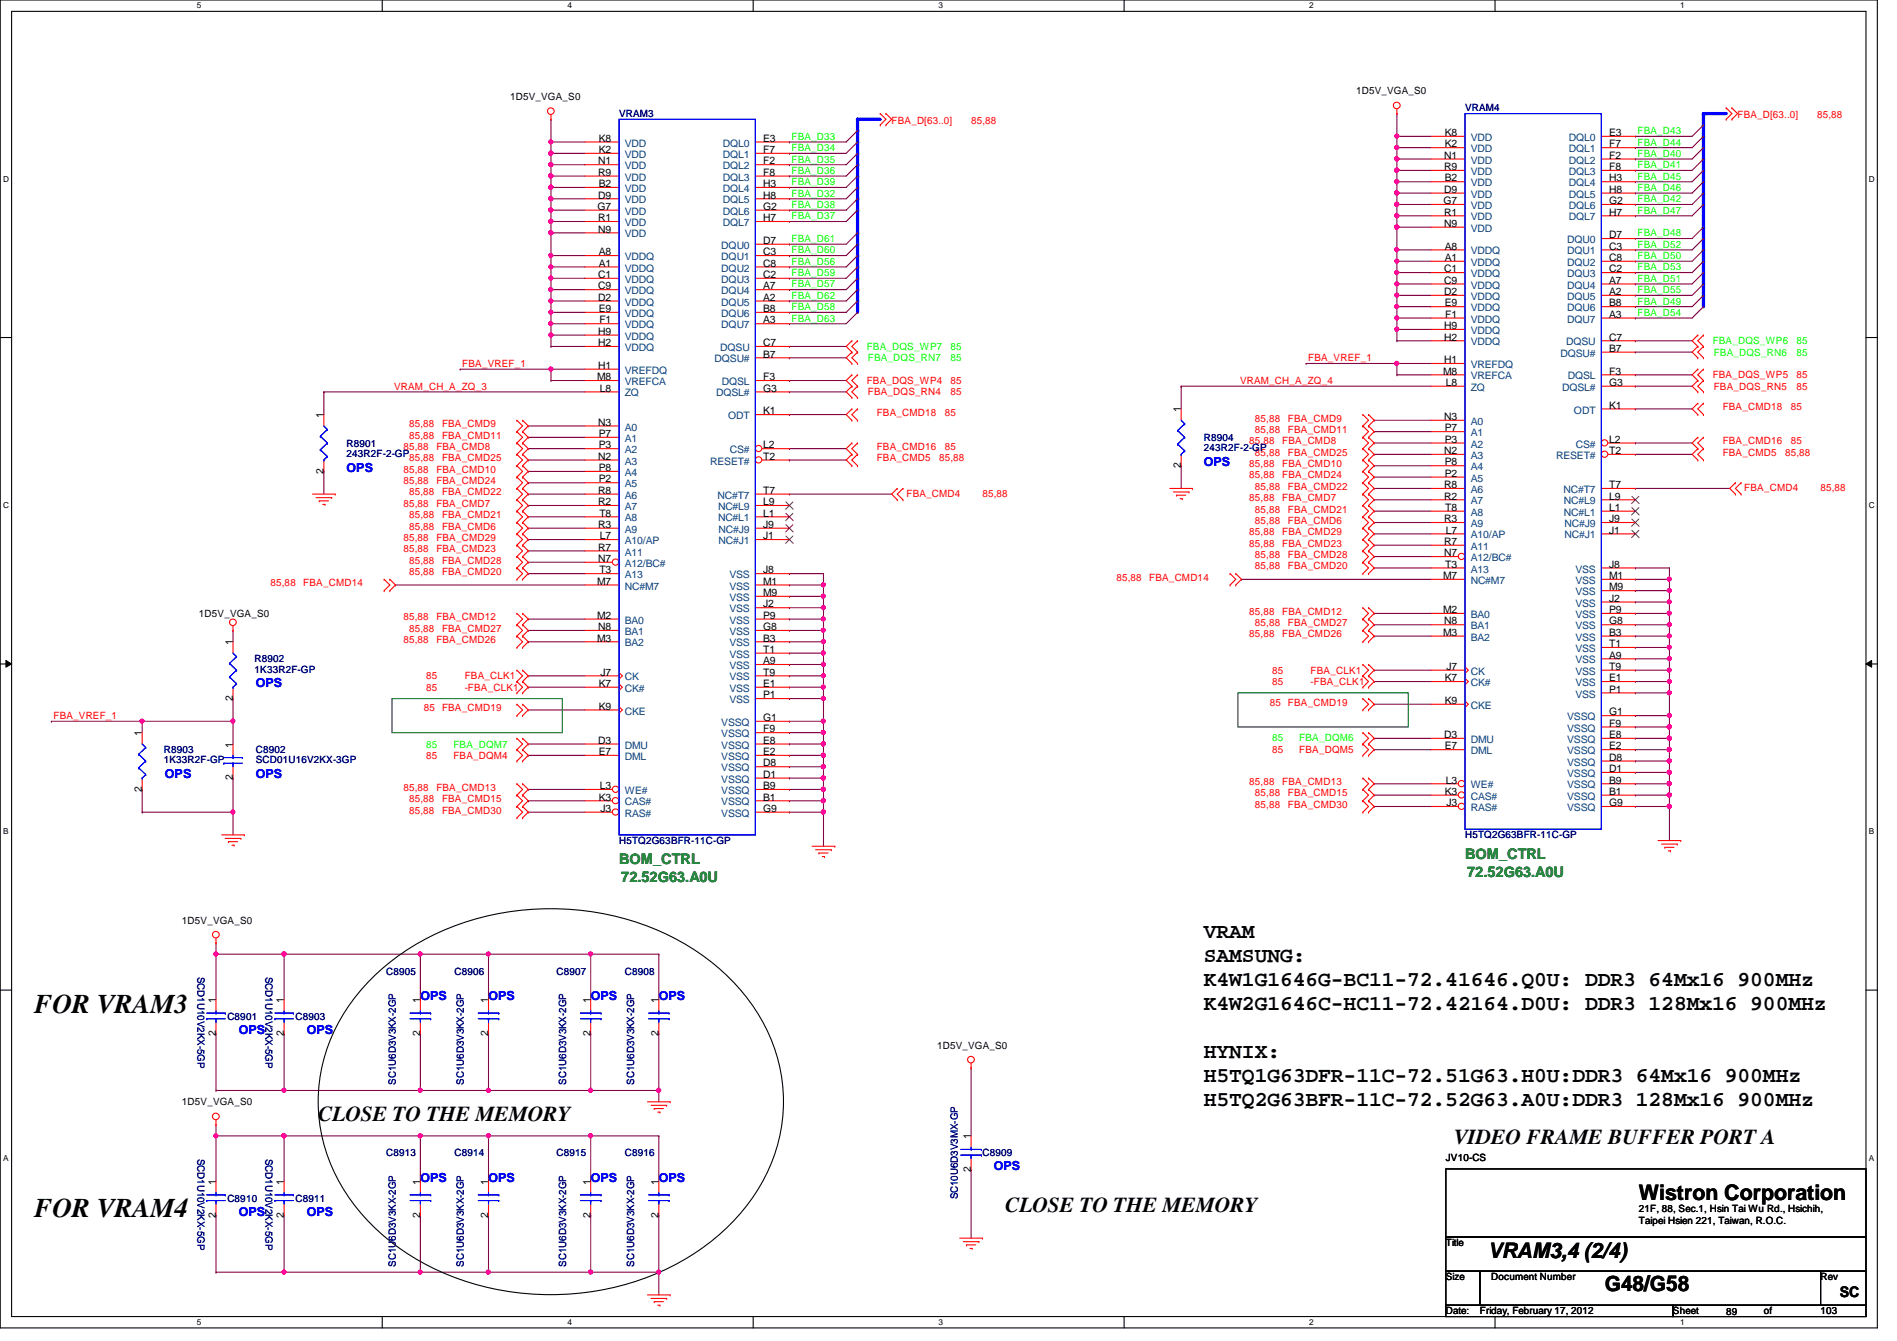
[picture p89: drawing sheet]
<svg xmlns="http://www.w3.org/2000/svg" width="297mm" height="210mm" viewBox="0 0 297 210" stroke-linecap="round" stroke-linejoin="round" font-family="sans-serif">
<defs><g id="words">
<g font-size="4.2">
<text x="5.4" y="158.5">FOR VRAM3</text>
<text x="5.4" y="190.5">FOR VRAM4</text>
</g>
<g font-size="3.3">
<text x="188.5" y="146.8">VRAM</text>
<text x="188.5" y="150.5">SAMSUNG:</text>
<text x="188.5" y="154.3">K4W1G1646G-BC11-72.41646.Q0U: DDR3 64Mx16 900MHz</text>
<text x="188.5" y="158.1">K4W2G1646C-HC11-72.42164.D0U: DDR3 128Mx16 900MHz</text>
<text x="188.5" y="165.6">HYNIX:</text>
<text x="188.5" y="169.4">H5TQ1G63DFR-11C-72.51G63.H0U:DDR3 64Mx16 900MHz</text>
<text x="188.5" y="173.1">H5TQ2G63BFR-11C-72.52G63.A0U:DDR3 128Mx16 900MHz</text>
<text x="49.8" y="175.5">CLOSE TO THE MEMORY</text>
<text x="227.6" y="179.1">VIDEO FRAME BUFFER PORT A</text>
<text x="157.4" y="189.7">CLOSE TO THE MEMORY</text>
<text x="256.6" y="187.9">Wistron Corporation</text>
<text x="233" y="196.8">VRAM3,4 (2/4)</text>
<text x="251.3" y="202.1">G48/G58</text>
</g>
<g font-size="2.3" fill="#008000">
<text x="96.9" y="135.3">BOM_CTRL</text>
<text x="229.4" y="134.4">BOM_CTRL</text>
<text x="229.7" y="137.2">72.52G63.A0U</text>
<text x="97.3" y="138.1">72.52G63.A0U</text>
</g>
<text font-size="2.3" x="288.1" y="203">SC</text>
<g font-size="1.9" fill="#00f">
<text x="54.3" y="73.8">OPS</text>
<text x="188.5" y="72.9">OPS</text>
<text x="40" y="107.6">OPS</text>
<text x="25.8" y="121.8">OPS</text>
<text x="40" y="121.8">OPS</text>
<text x="37.4" y="161.8">OPS</text>
<text x="48" y="161.8">OPS</text>
<text x="65.8" y="156.5">OPS</text>
<text x="76.5" y="156.5">OPS</text>
<text x="92.5" y="156.5">OPS</text>
<text x="103.2" y="156.5">OPS</text>
<text x="65.8" y="185">OPS</text>
<text x="76.5" y="185">OPS</text>
<text x="92.5" y="185">OPS</text>
<text x="103.2" y="185">OPS</text>
<text x="155.6" y="183.2">OPS</text>
<text x="37.4" y="190.3">OPS</text>
<text x="48" y="190.3">OPS</text>
</g>
<g font-size="1.6">
<text x="79.9" y="15.7">1D5V_VGA_S0</text>
<text x="212.3" y="14.8">1D5V_VGA_S0</text>
<text x="93.8" y="24">K2</text>
<text x="93.8" y="22.2">K8</text>
<text x="119.5" y="24">F7</text>
<text x="119.5" y="22.2">E3</text>
<text x="226.2" y="23.1">K2</text>
<text x="226.2" y="21.3">K8</text>
<text x="252" y="23.1">F7</text>
<text x="252" y="21.3">E3</text>
<text x="93.7" y="25.7">N1</text>
<text x="93.7" y="27.5">R9</text>
<text x="93.8" y="29.3">B2</text>
<text x="119.5" y="29.3">H3</text>
<text x="119.5" y="27.5">F8</text>
<text x="119.5" y="25.7">F2</text>
<text x="226.1" y="24.8">N1</text>
<text x="226.1" y="26.6">R9</text>
<text x="226.2" y="28.4">B2</text>
<text x="252" y="28.4">H3</text>
<text x="252" y="26.6">F8</text>
<text x="252" y="24.8">F2</text>
<text x="93.6" y="32.9">G7</text>
<text x="93.7" y="31.1">D9</text>
<text x="93.7" y="34.6">R1</text>
<text x="119.5" y="34.6">H7</text>
<text x="119.5" y="32.9">G2</text>
<text x="119.5" y="31.1">H8</text>
<text x="226" y="32">G7</text>
<text x="226.1" y="30.2">D9</text>
<text x="226.1" y="35.5">N9</text>
<text x="226.1" y="33.7">R1</text>
<text x="252" y="33.7">H7</text>
<text x="252" y="32">G2</text>
<text x="252" y="30.2">H8</text>
<text x="93.7" y="36.4">N9</text>
<text x="93.8" y="41.7">A1</text>
<text x="93.8" y="40">A8</text>
<text x="119.5" y="38.2">D7</text>
<text x="119.5" y="40">C3</text>
<text x="119.5" y="41.7">C8</text>
<text x="226.2" y="40.9">A1</text>
<text x="226.2" y="39.1">A8</text>
<text x="252" y="37.3">D7</text>
<text x="252" y="39.1">C3</text>
<text x="252" y="40.9">C8</text>
<text x="93.7" y="43.5">C1</text>
<text x="93.7" y="45.3">C9</text>
<text x="93.7" y="47.1">D2</text>
<text x="119.5" y="43.5">C2</text>
<text x="119.5" y="45.3">A7</text>
<text x="119.5" y="47.1">A2</text>
<text x="226.1" y="42.6">C1</text>
<text x="226.1" y="44.4">C9</text>
<text x="226.1" y="46.2">D2</text>
<text x="226.2" y="48">E9</text>
<text x="252" y="42.6">C2</text>
<text x="252" y="44.4">A7</text>
<text x="252" y="46.2">A2</text>
<text x="252" y="48">B8</text>
<text x="93.7" y="52.4">H9</text>
<text x="93.8" y="48.9">E9</text>
<text x="93.8" y="50.6">F1</text>
<text x="119.5" y="48.9">B8</text>
<text x="119.5" y="50.6">A3</text>
<text x="226.1" y="53.3">H2</text>
<text x="226.1" y="51.5">H9</text>
<text x="226.3" y="49.7">F1</text>
<text x="252" y="53.3">C7</text>
<text x="252" y="49.7">A3</text>
<text x="93.5" y="59.5">M8</text>
<text x="93.7" y="54.2">H2</text>
<text x="93.7" y="57.7">H1</text>
<text x="119.5" y="59.5">F3</text>
<text x="119.5" y="56">B7</text>
<text x="119.5" y="54.2">C7</text>
<text x="226" y="58.6">M8</text>
<text x="226.1" y="56.9">H1</text>
<text x="252" y="58.6">F3</text>
<text x="252" y="55.1">B7</text>
<text x="50.7" y="65.4" transform="rotate(-90 50.7 65.4)">1</text>
<text x="93.9" y="61.3">L8</text>
<text x="119.5" y="61.3">G3</text>
<text x="119.5" y="64.9">K1</text>
<text x="184.9" y="64.6" transform="rotate(-90 184.9 64.6)">1</text>
<text x="226.1" y="65.7">N3</text>
<text x="226.4" y="60.4">L8</text>
<text x="252" y="60.4">G3</text>
<text x="252" y="64">K1</text>
<text x="93.7" y="66.6">N3</text>
<text x="93.7" y="72">N2</text>
<text x="93.8" y="68.4">P7</text>
<text x="93.8" y="70.2">P3</text>
<text x="119.5" y="72">T2</text>
<text x="119.5" y="70.2">L2</text>
<text x="226.1" y="71.1">N2</text>
<text x="226.2" y="67.5">P7</text>
<text x="226.2" y="69.3">P3</text>
<text x="252" y="71.1">T2</text>
<text x="252" y="69.3">L2</text>
<text x="50.7" y="74.1" transform="rotate(-90 50.7 74.1)">2</text>
<text x="93.7" y="77.3">R8</text>
<text x="93.8" y="73.7">P8</text>
<text x="93.8" y="75.5">P2</text>
<text x="119.5" y="77.3">T7</text>
<text x="184.9" y="73.2" transform="rotate(-90 184.9 73.2)">2</text>
<text x="226.1" y="76.4">R8</text>
<text x="226.2" y="72.9">P8</text>
<text x="226.2" y="74.6">P2</text>
<text x="252" y="76.4">T7</text>
<text x="93.7" y="79.1">R2</text>
<text x="93.7" y="82.6">R3</text>
<text x="93.8" y="80.9">T8</text>
<text x="119.5" y="82.6">J9</text>
<text x="119.5" y="80.9">L1</text>
<text x="119.5" y="79.1">L9</text>
<text x="226.1" y="78.2">R2</text>
<text x="226.1" y="81.7">R3</text>
<text x="226.3" y="80">T8</text>
<text x="226.4" y="83.5">L7</text>
<text x="252" y="83.5">J1</text>
<text x="252" y="81.7">J9</text>
<text x="252" y="80">L1</text>
<text x="252" y="78.2">L9</text>
<text x="93.7" y="86.2">R7</text>
<text x="93.7" y="88">N7</text>
<text x="93.8" y="89.7">T3</text>
<text x="93.9" y="84.4">L7</text>
<text x="119.5" y="84.4">J1</text>
<text x="119.5" y="89.7">J8</text>
<text x="226.1" y="85.3">R7</text>
<text x="226.1" y="87.1">N7</text>
<text x="226.3" y="88.9">T3</text>
<text x="252" y="88.9">J8</text>
<text x="93.5" y="91.5">M7</text>
<text x="119.5" y="95.1">J2</text>
<text x="119.5" y="91.5">M1</text>
<text x="119.5" y="93.3">M9</text>
<text x="226" y="90.6">M7</text>
<text x="226" y="96">M2</text>
<text x="252" y="94.2">J2</text>
<text x="252" y="90.6">M1</text>
<text x="252" y="92.4">M9</text>
<text x="252" y="96">P9</text>
<text x="31.2" y="96.6">1D5V_VGA_S0</text>
<text x="36.4" y="101" transform="rotate(-90 36.4 101)">1</text>
<text x="93.5" y="96.9">M2</text>
<text x="93.5" y="100.4">M3</text>
<text x="93.7" y="98.6">N8</text>
<text x="119.5" y="100.4">B3</text>
<text x="119.5" y="98.6">G8</text>
<text x="119.5" y="96.9">P9</text>
<text x="226" y="99.5">M3</text>
<text x="226.1" y="97.7">N8</text>
<text x="252" y="99.5">B3</text>
<text x="252" y="97.7">G8</text>
<text x="252" y="101.3">T1</text>
<text x="93.8" y="107.5">K7</text>
<text x="94" y="105.7">J7</text>
<text x="119.5" y="104">A9</text>
<text x="119.5" y="107.5">E1</text>
<text x="119.5" y="102.2">T1</text>
<text x="119.5" y="105.7">T9</text>
<text x="226.2" y="106.6">K7</text>
<text x="226.5" y="104.9">J7</text>
<text x="252" y="103.1">A9</text>
<text x="252" y="106.6">E1</text>
<text x="252" y="104.9">T9</text>
<text x="36.4" y="109.7" transform="rotate(-90 36.4 109.7)">2</text>
<text x="93.8" y="111.1">K9</text>
<text x="119.5" y="109.3">P1</text>
<text x="119.5" y="112.9">G1</text>
<text x="226.2" y="110.2">K9</text>
<text x="252" y="108.4">P1</text>
<text x="252" y="113.7">F9</text>
<text x="252" y="112">G1</text>
<text x="22.2" y="115.2" transform="rotate(-90 22.2 115.2)">1</text>
<text x="36.4" y="117" transform="rotate(-90 36.4 117)">1</text>
<text x="93.7" y="116.4">D3</text>
<text x="93.8" y="118.2">E7</text>
<text x="119.5" y="120">D8</text>
<text x="119.5" y="118.2">E2</text>
<text x="119.5" y="116.4">E8</text>
<text x="119.5" y="114.6">F9</text>
<text x="226.1" y="115.5">D3</text>
<text x="226.2" y="117.3">E7</text>
<text x="252" y="119.1">D8</text>
<text x="252" y="117.3">E2</text>
<text x="252" y="115.5">E8</text>
<text x="22.2" y="123.9" transform="rotate(-90 22.2 123.9)">2</text>
<text x="36.4" y="122.1" transform="rotate(-90 36.4 122.1)">2</text>
<text x="93.8" y="125.3">K3</text>
<text x="93.9" y="123.5">L3</text>
<text x="119.5" y="125.3">B1</text>
<text x="119.5" y="123.5">B9</text>
<text x="119.5" y="121.8">D1</text>
<text x="226.2" y="124.4">K3</text>
<text x="226.4" y="122.6">L3</text>
<text x="252" y="124.4">B1</text>
<text x="252" y="122.6">B9</text>
<text x="252" y="120.9">D1</text>
<text x="94" y="127.1">J3</text>
<text x="119.5" y="127.1">G9</text>
<text x="226.5" y="126.2">J3</text>
<text x="252" y="126.2">G9</text>
<text x="28.5" y="144.6">1D5V_VGA_S0</text>
<text x="33.8" y="157" transform="rotate(-90 33.8 157)">1</text>
<text x="44.4" y="157" transform="rotate(-90 44.4 157)">1</text>
<text x="65.8" y="157" transform="rotate(-90 65.8 157)">1</text>
<text x="76.5" y="157" transform="rotate(-90 76.5 157)">1</text>
<text x="92.5" y="157" transform="rotate(-90 92.5 157)">1</text>
<text x="103.1" y="157" transform="rotate(-90 103.1 157)">1</text>
<text x="33.8" y="162.1" transform="rotate(-90 33.8 162.1)">2</text>
<text x="44.4" y="162.1" transform="rotate(-90 44.4 162.1)">2</text>
<text x="65.8" y="162.1" transform="rotate(-90 65.8 162.1)">2</text>
<text x="76.5" y="162.1" transform="rotate(-90 76.5 162.1)">2</text>
<text x="92.5" y="162.1" transform="rotate(-90 92.5 162.1)">2</text>
<text x="103.1" y="162.1" transform="rotate(-90 103.1 162.1)">2</text>
<text x="146.7" y="164.1">1D5V_VGA_S0</text>
<text x="28.5" y="173">1D5V_VGA_S0</text>
<text x="152" y="178.4" transform="rotate(-90 152 178.4)">1</text>
<text x="33.8" y="185.5" transform="rotate(-90 33.8 185.5)">1</text>
<text x="44.4" y="185.5" transform="rotate(-90 44.4 185.5)">1</text>
<text x="65.8" y="185.5" transform="rotate(-90 65.8 185.5)">1</text>
<text x="76.5" y="185.5" transform="rotate(-90 76.5 185.5)">1</text>
<text x="92.5" y="185.5" transform="rotate(-90 92.5 185.5)">1</text>
<text x="103.1" y="185.5" transform="rotate(-90 103.1 185.5)">1</text>
<text x="152" y="183.5" transform="rotate(-90 152 183.5)">2</text>
<text x="226.4" y="181.7">JV10-CS</text>
<text x="33.8" y="190.6" transform="rotate(-90 33.8 190.6)">2</text>
<text x="44.4" y="190.6" transform="rotate(-90 44.4 190.6)">2</text>
<text x="65.8" y="190.6" transform="rotate(-90 65.8 190.6)">2</text>
<text x="76.5" y="190.6" transform="rotate(-90 76.5 190.6)">2</text>
<text x="92.5" y="190.6" transform="rotate(-90 92.5 190.6)">2</text>
<text x="103.1" y="190.6" transform="rotate(-90 103.1 190.6)">2</text>
<text x="256.6" y="189.7">21F, 88, Sec.1, Hsin Tai Wu Rd., Hsichih,</text>
<text x="256.6" y="191.6">Taipei Hsien 221, Taiwan, R.O.C.</text>
<text x="226.4" y="195.1">Title</text>
<text x="226.4" y="200.4">Size</text>
<text x="233.5" y="200.4">Document Number</text>
<text x="285.1" y="200.4">Rev</text>
<text x="226.4" y="205.7">Date:</text>
<text x="231.7" y="205.7">Friday, February 17, 2012</text>
<text x="262" y="205.7">Sheet</text>
<text x="270.3" y="205.9">89</text>
<text x="276.2" y="205.7">of</text>
<text x="285.1" y="205.7">103</text>
</g>
<g font-size="1.6" fill="#000080">
<text x="229.4" y="17.4">VRAM4</text>
<text x="96.9" y="18.3">VRAM3</text>
<text x="54.3" y="69.9">R8901</text>
<text x="54.3" y="71.5">243R2F-2-GP</text>
<text x="188.5" y="69">R8904</text>
<text x="188.5" y="70.6">243R2F-2-GP</text>
<text x="39.9" y="103.7">R8902</text>
<text x="39.9" y="105.3">1K33R2F-GP</text>
<text x="25.7" y="117.9">R8903</text>
<text x="25.7" y="119.5">1K33R2F-GP</text>
<text x="40" y="117.9">C8902</text>
<text x="40" y="119.5">SCD01U16V2KX-3GP</text>
<text x="229.4" y="131.2">H5TQ2G63BFR-11C-GP</text>
<text x="96.9" y="132.1">H5TQ2G63BFR-11C-GP</text>
<text x="30.9" y="152.9" transform="rotate(90 30.9 152.9)">SCD1U10V2KX-5GP</text>
<text x="41.6" y="152.9" transform="rotate(90 41.6 152.9)">SCD1U10V2KX-5GP</text>
<text x="60.5" y="152.6">C8905</text>
<text x="71.2" y="152.6">C8906</text>
<text x="87.2" y="152.6">C8907</text>
<text x="97.8" y="152.6">C8908</text>
<text x="35.6" y="159.7">C8901</text>
<text x="46.3" y="159.7">C8903</text>
<text x="62" y="169.8" transform="rotate(-90 62 169.8)">SC1U6D3V3KX-2GP</text>
<text x="72.6" y="169.8" transform="rotate(-90 72.6 169.8)">SC1U6D3V3KX-2GP</text>
<text x="88.6" y="169.8" transform="rotate(-90 88.6 169.8)">SC1U6D3V3KX-2GP</text>
<text x="99.3" y="169.8" transform="rotate(-90 99.3 169.8)">SC1U6D3V3KX-2GP</text>
<text x="30.9" y="181.4" transform="rotate(90 30.9 181.4)">SCD1U10V2KX-5GP</text>
<text x="41.6" y="181.4" transform="rotate(90 41.6 181.4)">SCD1U10V2KX-5GP</text>
<text x="60.5" y="181">C8913</text>
<text x="71.2" y="181">C8914</text>
<text x="87.2" y="181">C8915</text>
<text x="97.8" y="181">C8916</text>
<text x="153.8" y="181">C8909</text>
<text x="35.6" y="188.1">C8910</text>
<text x="46.3" y="188.1">C8911</text>
<text x="150" y="187.7" transform="rotate(-90 150 187.7)">SC10U6D3V3MX-GP</text>
<text x="62" y="198.2" transform="rotate(-90 62 198.2)">SC1U6D3V3KX-2GP</text>
<text x="72.6" y="198.2" transform="rotate(-90 72.6 198.2)">SC1U6D3V3KX-2GP</text>
<text x="88.6" y="198.2" transform="rotate(-90 88.6 198.2)">SC1U6D3V3KX-2GP</text>
<text x="99.3" y="198.2" transform="rotate(-90 99.3 198.2)">SC1U6D3V3KX-2GP</text>
</g>
<g font-size="1.6" fill="#004080">
<text x="97.8" y="22.9">VDD</text>
<text x="113.2" y="22.9">DQL0</text>
<text x="230.3" y="23.8">VDD</text>
<text x="230.3" y="22.1">VDD</text>
<text x="245.7" y="23.8">DQL1</text>
<text x="245.7" y="22.1">DQL0</text>
<text x="97.8" y="24.7">VDD</text>
<text x="97.8" y="26.5">VDD</text>
<text x="97.8" y="28.3">VDD</text>
<text x="113.2" y="28.3">DQL3</text>
<text x="113.2" y="26.5">DQL2</text>
<text x="113.2" y="24.7">DQL1</text>
<text x="230.3" y="29.2">VDD</text>
<text x="230.3" y="25.6">VDD</text>
<text x="230.3" y="27.4">VDD</text>
<text x="245.7" y="29.2">DQL4</text>
<text x="245.7" y="27.4">DQL3</text>
<text x="245.7" y="25.6">DQL2</text>
<text x="97.8" y="30.1">VDD</text>
<text x="97.8" y="31.8">VDD</text>
<text x="97.8" y="33.6">VDD</text>
<text x="97.8" y="35.4">VDD</text>
<text x="113.2" y="35.4">DQL7</text>
<text x="113.2" y="33.6">DQL6</text>
<text x="113.2" y="31.8">DQL5</text>
<text x="113.2" y="30.1">DQL4</text>
<text x="230.3" y="30.9">VDD</text>
<text x="230.3" y="32.7">VDD</text>
<text x="230.3" y="34.5">VDD</text>
<text x="245.7" y="34.5">DQL7</text>
<text x="245.7" y="32.7">DQL6</text>
<text x="245.7" y="30.9">DQL5</text>
<text x="97.8" y="37.2">VDD</text>
<text x="97.8" y="40.7">VDDQ</text>
<text x="112.9" y="38.9">DQU0</text>
<text x="112.9" y="40.7">DQU1</text>
<text x="230.3" y="36.3">VDD</text>
<text x="230.3" y="41.6">VDDQ</text>
<text x="230.3" y="39.8">VDDQ</text>
<text x="245.4" y="38.1">DQU0</text>
<text x="245.4" y="39.8">DQU1</text>
<text x="245.4" y="41.6">DQU2</text>
<text x="97.8" y="42.5">VDDQ</text>
<text x="97.8" y="44.3">VDDQ</text>
<text x="97.8" y="46.1">VDDQ</text>
<text x="97.8" y="47.8">VDDQ</text>
<text x="112.9" y="42.5">DQU2</text>
<text x="112.9" y="44.3">DQU3</text>
<text x="112.9" y="46.1">DQU4</text>
<text x="112.9" y="47.8">DQU5</text>
<text x="230.3" y="43.4">VDDQ</text>
<text x="230.3" y="45.2">VDDQ</text>
<text x="230.3" y="46.9">VDDQ</text>
<text x="245.4" y="43.4">DQU3</text>
<text x="245.4" y="45.2">DQU4</text>
<text x="245.4" y="46.9">DQU5</text>
<text x="97.8" y="49.6">VDDQ</text>
<text x="97.8" y="51.4">VDDQ</text>
<text x="97.8" y="53.2">VDDQ</text>
<text x="112.9" y="49.6">DQU6</text>
<text x="112.9" y="51.4">DQU7</text>
<text x="230.3" y="48.7">VDDQ</text>
<text x="230.3" y="50.5">VDDQ</text>
<text x="230.3" y="52.3">VDDQ</text>
<text x="245.4" y="48.7">DQU6</text>
<text x="245.4" y="50.5">DQU7</text>
<text x="97.8" y="54.9">VDDQ</text>
<text x="97.8" y="58.5">VREFDQ</text>
<text x="111.9" y="56.7">DQSU#</text>
<text x="112.8" y="54.9">DQSU</text>
<text x="230.3" y="54.1">VDDQ</text>
<text x="230.3" y="59.4">VREFCA</text>
<text x="230.3" y="57.6">VREFDQ</text>
<text x="244.3" y="55.8">DQSU#</text>
<text x="245.2" y="54.1">DQSU</text>
<text x="245.5" y="59.4">DQSL</text>
<text x="97.8" y="62.1">ZQ</text>
<text x="97.8" y="60.3">VREFCA</text>
<text x="112.1" y="62.1">DQSL#</text>
<text x="113" y="60.3">DQSL</text>
<text x="114" y="65.6">ODT</text>
<text x="230.3" y="61.2">ZQ</text>
<text x="244.6" y="61.2">DQSL#</text>
<text x="246.5" y="64.7">ODT</text>
<text x="97.8" y="67.4">A0</text>
<text x="97.8" y="69.2">A1</text>
<text x="97.8" y="71">A2</text>
<text x="114.3" y="71">CS#</text>
<text x="230.3" y="66.5">A0</text>
<text x="230.3" y="68.3">A1</text>
<text x="230.3" y="70.1">A2</text>
<text x="230.3" y="71.8">A3</text>
<text x="243.7" y="71.8">RESET#</text>
<text x="246.8" y="70.1">CS#</text>
<text x="97.8" y="72.7">A3</text>
<text x="97.8" y="74.5">A4</text>
<text x="97.8" y="76.3">A5</text>
<text x="111.2" y="72.7">RESET#</text>
<text x="230.3" y="73.6">A4</text>
<text x="230.3" y="75.4">A5</text>
<text x="230.3" y="77.2">A6</text>
<text x="244.8" y="77.2">NC#T7</text>
<text x="97.8" y="78.1">A6</text>
<text x="97.8" y="79.8">A7</text>
<text x="97.8" y="81.6">A8</text>
<text x="97.8" y="83.4">A9</text>
<text x="112.3" y="78.1">NC#T7</text>
<text x="112.4" y="81.6">NC#L1</text>
<text x="112.4" y="79.8">NC#L9</text>
<text x="112.5" y="83.4">NC#J9</text>
<text x="230.3" y="79">A7</text>
<text x="230.3" y="80.7">A8</text>
<text x="230.3" y="82.5">A9</text>
<text x="244.9" y="80.7">NC#L1</text>
<text x="244.9" y="79">NC#L9</text>
<text x="245" y="82.5">NC#J9</text>
<text x="97.8" y="85.2">A10/AP</text>
<text x="97.8" y="87">A11</text>
<text x="97.8" y="88.7">A12/BC#</text>
<text x="112.5" y="85.2">NC#J1</text>
<text x="230.3" y="84.3">A10/AP</text>
<text x="230.3" y="86.1">A11</text>
<text x="230.3" y="87.8">A12/BC#</text>
<text x="230.3" y="89.6">A13</text>
<text x="245" y="84.3">NC#J1</text>
<text x="246.7" y="89.6">VSS</text>
<text x="97.8" y="92.3">NC#M7</text>
<text x="97.8" y="90.5">A13</text>
<text x="114.2" y="95.8">VSS</text>
<text x="114.2" y="90.5">VSS</text>
<text x="114.2" y="92.3">VSS</text>
<text x="114.2" y="94.1">VSS</text>
<text x="230.3" y="91.4">NC#M7</text>
<text x="246.7" y="95">VSS</text>
<text x="246.7" y="91.4">VSS</text>
<text x="246.7" y="93.2">VSS</text>
<text x="97.8" y="97.6">BA0</text>
<text x="97.8" y="99.4">BA1</text>
<text x="97.8" y="101.2">BA2</text>
<text x="114.2" y="101.2">VSS</text>
<text x="114.2" y="99.4">VSS</text>
<text x="114.2" y="97.6">VSS</text>
<text x="230.3" y="96.7">BA0</text>
<text x="230.3" y="98.5">BA1</text>
<text x="230.3" y="100.3">BA2</text>
<text x="246.7" y="100.3">VSS</text>
<text x="246.7" y="98.5">VSS</text>
<text x="246.7" y="96.7">VSS</text>
<text x="97.8" y="106.5">CK</text>
<text x="114.2" y="104.7">VSS</text>
<text x="114.2" y="103">VSS</text>
<text x="114.2" y="106.5">VSS</text>
<text x="230.3" y="105.6">CK</text>
<text x="230.3" y="107.4">CK#</text>
<text x="246.7" y="103.8">VSS</text>
<text x="246.7" y="107.4">VSS</text>
<text x="246.7" y="102.1">VSS</text>
<text x="246.7" y="105.6">VSS</text>
<text x="97.8" y="108.3">CK#</text>
<text x="97.8" y="111.8">CKE</text>
<text x="112.9" y="113.6">VSSQ</text>
<text x="114.2" y="108.3">VSS</text>
<text x="114.2" y="110.1">VSS</text>
<text x="230.3" y="111">CKE</text>
<text x="245.4" y="112.7">VSSQ</text>
<text x="246.7" y="109.2">VSS</text>
<text x="97.8" y="119">DML</text>
<text x="97.8" y="117.2">DMU</text>
<text x="112.9" y="119">VSSQ</text>
<text x="112.9" y="117.2">VSSQ</text>
<text x="112.9" y="115.4">VSSQ</text>
<text x="230.3" y="118.1">DML</text>
<text x="230.3" y="116.3">DMU</text>
<text x="245.4" y="119.8">VSSQ</text>
<text x="245.4" y="118.1">VSSQ</text>
<text x="245.4" y="116.3">VSSQ</text>
<text x="245.4" y="114.5">VSSQ</text>
<text x="97.8" y="124.3">WE#</text>
<text x="112.9" y="124.3">VSSQ</text>
<text x="112.9" y="122.5">VSSQ</text>
<text x="112.9" y="120.7">VSSQ</text>
<text x="230.3" y="125.2">CAS#</text>
<text x="230.3" y="123.4">WE#</text>
<text x="245.4" y="125.2">VSSQ</text>
<text x="245.4" y="123.4">VSSQ</text>
<text x="245.4" y="121.6">VSSQ</text>
<text x="97.8" y="126.1">CAS#</text>
<text x="97.8" y="127.8">RAS#</text>
<text x="112.9" y="126.1">VSSQ</text>
<text x="112.9" y="127.8">VSSQ</text>
<text x="230.3" y="127">RAS#</text>
<text x="245.4" y="127">VSSQ</text>
</g>
<g font-size="1.6" fill="#0f0">
<text x="123.9" y="23.7">FBA_D34</text>
<text x="123.9" y="21.9">FBA_D33</text>
<text x="256.4" y="22.8">FBA_D44</text>
<text x="256.4" y="21">FBA_D43</text>
<text x="123.9" y="25.4">FBA_D35</text>
<text x="123.9" y="29">FBA_D39</text>
<text x="123.9" y="27.2">FBA_D36</text>
<text x="256.4" y="24.6">FBA_D40</text>
<text x="256.4" y="29.9">FBA_D46</text>
<text x="256.4" y="28.1">FBA_D45</text>
<text x="256.4" y="26.3">FBA_D41</text>
<text x="123.9" y="34.3">FBA_D37</text>
<text x="123.9" y="32.6">FBA_D38</text>
<text x="123.9" y="30.8">FBA_D32</text>
<text x="256.4" y="33.4">FBA_D47</text>
<text x="256.4" y="31.7">FBA_D42</text>
<text x="123.9" y="41.4">FBA_D56</text>
<text x="123.9" y="39.7">FBA_D60</text>
<text x="123.9" y="37.9">FBA_D61</text>
<text x="256.4" y="40.6">FBA_D50</text>
<text x="256.4" y="38.8">FBA_D52</text>
<text x="256.4" y="37">FBA_D48</text>
<text x="123.9" y="43.2">FBA_D59</text>
<text x="123.9" y="46.8">FBA_D62</text>
<text x="123.9" y="45">FBA_D57</text>
<text x="256.4" y="42.3">FBA_D53</text>
<text x="256.4" y="47.7">FBA_D49</text>
<text x="256.4" y="45.9">FBA_D55</text>
<text x="256.4" y="44.1">FBA_D51</text>
<text x="123.9" y="48.6">FBA_D58</text>
<text x="123.9" y="50.3">FBA_D63</text>
<text x="256.4" y="49.4">FBA_D54</text>
<text x="268.2" y="53.9">FBA_DQS_WP6</text>
<text x="281.3" y="53.9">85</text>
<text x="135.7" y="54.8">FBA_DQS_WP7</text>
<text x="135.9" y="56.6">FBA_DQS_RN7</text>
<text x="148.8" y="56.6">85</text>
<text x="148.8" y="54.8">85</text>
<text x="268.3" y="55.7">FBA_DQS_RN6</text>
<text x="281.3" y="55.7">85</text>
<text x="66.7" y="117">85</text>
<text x="71" y="117">FBA_DQM7</text>
<text x="199.2" y="116">85</text>
<text x="203.5" y="116">FBA_DQM6</text>
</g>
<g font-size="1.6" fill="#f00">
<text x="139.6" y="19.4">FBA_D[63..0]</text>
<text x="152.1" y="19.4">85,88</text>
<text x="272.1" y="18.5">FBA_D[63..0]</text>
<text x="284.5" y="18.5">85,88</text>
<text x="72.4" y="57.4">FBA_VREF_1</text>
<text x="204.8" y="56.6">FBA_VREF_1</text>
<text x="268.2" y="59.2">FBA_DQS_WP5</text>
<text x="281.3" y="59.2">85</text>
<text x="61.7" y="61">VRAM_CH_A_ZQ_3</text>
<text x="135.7" y="60.1">FBA_DQS_WP4</text>
<text x="135.9" y="61.9">FBA_DQS_RN4</text>
<text x="137.3" y="65.1">FBA_CMD18</text>
<text x="148" y="65.1">85</text>
<text x="148.8" y="61.9">85</text>
<text x="148.8" y="60.1">85</text>
<text x="194.2" y="60.1">VRAM_CH_A_ZQ_4</text>
<text x="196.5" y="66">85,88</text>
<text x="201.7" y="66">FBA_CMD9</text>
<text x="268.3" y="61">FBA_DQS_RN5</text>
<text x="269.7" y="64.2">FBA_CMD18</text>
<text x="280.4" y="64.2">85</text>
<text x="281.3" y="61">85</text>
<text x="63.2" y="70.4">85,88</text>
<text x="64" y="66.9">85,88</text>
<text x="64" y="68.7">85,88</text>
<text x="68.3" y="70.4">FBA_CMD8</text>
<text x="69.2" y="66.9">FBA_CMD9</text>
<text x="69.2" y="68.7">FBA_CMD11</text>
<text x="137.3" y="70.4">FBA_CMD16</text>
<text x="148" y="70.4">85</text>
<text x="195.6" y="69.6">85,88</text>
<text x="196.5" y="71.3">85,88</text>
<text x="196.5" y="67.8">85,88</text>
<text x="200.8" y="69.6">FBA_CMD8</text>
<text x="201.7" y="71.3">FBA_CMD25</text>
<text x="201.7" y="67.8">FBA_CMD11</text>
<text x="269.7" y="69.6">FBA_CMD16</text>
<text x="269.7" y="71.3">FBA_CMD5</text>
<text x="279.5" y="71.3">85,88</text>
<text x="280.4" y="69.6">85</text>
<text x="63.2" y="75.8">85,88</text>
<text x="63.2" y="74">85,88</text>
<text x="64" y="77.6">85,88</text>
<text x="64" y="72.2">85,88</text>
<text x="68.3" y="75.8">FBA_CMD24</text>
<text x="68.3" y="74">FBA_CMD10</text>
<text x="69.2" y="77.6">FBA_CMD22</text>
<text x="69.2" y="72.2">FBA_CMD25</text>
<text x="137.3" y="72.2">FBA_CMD5</text>
<text x="141.9" y="77.7">FBA_CMD4</text>
<text x="147.1" y="72.2">85,88</text>
<text x="153.8" y="77.7">85,88</text>
<text x="195.6" y="74.9">85,88</text>
<text x="195.6" y="73.1">85,88</text>
<text x="196.5" y="76.7">85,88</text>
<text x="200.8" y="74.9">FBA_CMD24</text>
<text x="200.8" y="73.1">FBA_CMD10</text>
<text x="201.7" y="76.7">FBA_CMD22</text>
<text x="273.1" y="76.8">FBA_CMD4</text>
<text x="285.1" y="76.8">85,88</text>
<text x="63.2" y="79.3">85,88</text>
<text x="64" y="82.9">85,88</text>
<text x="64" y="81.1">85,88</text>
<text x="68.3" y="79.3">FBA_CMD7</text>
<text x="69.2" y="82.9">FBA_CMD6</text>
<text x="69.2" y="81.1">FBA_CMD21</text>
<text x="195.6" y="78.4">85,88</text>
<text x="195.6" y="83.8">85,88</text>
<text x="196.5" y="82">85,88</text>
<text x="196.5" y="80.2">85,88</text>
<text x="200.8" y="78.4">FBA_CMD7</text>
<text x="200.8" y="83.8">FBA_CMD29</text>
<text x="201.7" y="82">FBA_CMD6</text>
<text x="201.7" y="80.2">FBA_CMD21</text>
<text x="63.2" y="86.4">85,88</text>
<text x="63.2" y="84.7">85,88</text>
<text x="64" y="88.2">85,88</text>
<text x="68.3" y="86.4">FBA_CMD23</text>
<text x="68.3" y="84.7">FBA_CMD29</text>
<text x="69.2" y="88.2">FBA_CMD28</text>
<text x="195.6" y="85.6">85,88</text>
<text x="196.5" y="87.3">85,88</text>
<text x="196.5" y="89.1">85,88</text>
<text x="200.8" y="85.6">FBA_CMD23</text>
<text x="201.7" y="87.3">FBA_CMD28</text>
<text x="201.7" y="89.1">FBA_CMD20</text>
<text x="42.4" y="91.8">85,88</text>
<text x="47.5" y="91.8">FBA_CMD14</text>
<text x="64" y="90">85,88</text>
<text x="69.2" y="90">FBA_CMD20</text>
<text x="174.8" y="90.9">85,88</text>
<text x="180" y="90.9">FBA_CMD14</text>
<text x="63.2" y="100.7">85,88</text>
<text x="63.2" y="97.1">85,88</text>
<text x="64" y="98.9">85,88</text>
<text x="68.3" y="100.7">FBA_CMD26</text>
<text x="68.3" y="97.1">FBA_CMD12</text>
<text x="69.2" y="98.9">FBA_CMD27</text>
<text x="195.6" y="99.8">85,88</text>
<text x="195.6" y="96.2">85,88</text>
<text x="196.5" y="98">85,88</text>
<text x="200.8" y="99.8">FBA_CMD26</text>
<text x="200.8" y="96.2">FBA_CMD12</text>
<text x="201.7" y="98">FBA_CMD27</text>
<text x="66.7" y="106.3">85</text>
<text x="72.8" y="106.3">FBA_CLK1</text>
<text x="199.2" y="105.5">85</text>
<text x="199.2" y="107.2">85</text>
<text x="205.2" y="105.5">FBA_CLK1</text>
<text x="205.2" y="107.2">-FBA_CLK1</text>
<text x="8.4" y="112.6">FBA_VREF_1</text>
<text x="66.4" y="111.3">85 FBA_CMD19</text>
<text x="66.7" y="108.1">85</text>
<text x="72.8" y="108.1">-FBA_CLK1</text>
<text x="198.8" y="110.4">85 FBA_CMD19</text>
<text x="66.7" y="118.8">85</text>
<text x="71" y="118.8">FBA_DQM4</text>
<text x="199.2" y="117.9">85</text>
<text x="203.5" y="117.9">FBA_DQM5</text>
<text x="63.2" y="123.8">85,88</text>
<text x="64" y="125.6">85,88</text>
<text x="68.3" y="123.8">FBA_CMD13</text>
<text x="69.2" y="125.6">FBA_CMD15</text>
<text x="195.6" y="122.9">85,88</text>
<text x="196.5" y="124.7">85,88</text>
<text x="200.8" y="122.9">FBA_CMD13</text>
<text x="201.7" y="124.7">FBA_CMD15</text>
<text x="64" y="127.3">85,88</text>
<text x="69.2" y="127.3">FBA_CMD30</text>
<text x="196.5" y="126.4">85,88</text>
<text x="201.7" y="126.4">FBA_CMD30</text>
</g>
<g font-size="1.3">
<text x="30.8" y="1.3">5</text>
<text x="88.9" y="1.3">4</text>
<text x="146.9" y="1.3">3</text>
<text x="205" y="1.3">2</text>
<text x="263.1" y="1.3">1</text>
<text x=".5" y="28.4">D</text>
<text x="292.6" y="28.4">D</text>
<text x=".5" y="79.5">C</text>
<text x="292.6" y="79.5">C</text>
<text x=".5" y="130.6">B</text>
<text x="292.6" y="130.6">B</text>
<text x=".5" y="181.7">A</text>
<text x="292.6" y="181.7">A</text>
<text x="30.8" y="207.4">5</text>
<text x="88.9" y="207.4">4</text>
<text x="146.9" y="207.4">3</text>
<text x="205" y="207.4">2</text>
<text x="263.1" y="207.4">1</text>
</g>
</g></defs>
<path d="M0 0h294v207.9h-294zM1.8 1.8h290.4v204.3h-290.4z" fill="none" stroke="#000" stroke-width=".17"/>
<g fill="#fff">
<path d="M30.8 .2h.7v1.4h-.7z"/>
<path d="M30.8 206.2h.7v1.4h-.7z"/>
</g>
<path d="M59.9 0v1.8M59.9 206.1v1.8" fill="none" stroke="#000" stroke-width=".17"/>
<g fill="#fff">
<path d="M88.9 .2h.6v1.4h-.6z"/>
<path d="M88.9 206.2h.6v1.4h-.6z"/>
</g>
<path d="M117.9 0v1.8M117.9 206.1v1.8" fill="none" stroke="#000" stroke-width=".17"/>
<g fill="#fff">
<path d="M146.9 .2h.7v1.4h-.7z"/>
<path d="M146.9 206.2h.7v1.4h-.7z"/>
</g>
<path d="M176 0v1.8M176 206.1v1.8" fill="none" stroke="#000" stroke-width=".17"/>
<g fill="#fff">
<path d="M205 .2h.7v1.4h-.7z"/>
<path d="M205 206.2h.7v1.4h-.7z"/>
</g>
<path d="M234.1 0v1.8M234.1 206.1v1.8" fill="none" stroke="#000" stroke-width=".17"/>
<g fill="#fff">
<path d="M263.1 .2h.7v1.4h-.7z"/>
<path d="M263.1 206.2h.7v1.4h-.7z"/>
<path d="M.5 27.3h.9v1.4h-.9z"/>
<path d="M292.6 27.3h.9v1.4h-.9z"/>
<path d="M.5 78.4h.9v1.4h-.9z"/>
<path d="M292.6 78.4h.9v1.4h-.9z"/>
</g>
<path d="M0 52.8h1.8M292.2 52.8h1.8" fill="none" stroke="#000" stroke-width=".17"/>
<g fill="#fff">
<path d="M.5 129.5h.8v1.4h-.8z"/>
<path d="M292.6 129.5h.9v1.4h-.9z"/>
</g>
<path d="M0 103.9h1.8M292.2 103.9h1.8" fill="none" stroke="#000" stroke-width=".17"/>
<path d="M.9 103.4l.9 .5-.9 .5zM292.2 103.9l.9-.5v1z" fill="#000"/>
<path d="M.9 103.4l.9 .5-.9 .5zM292.2 103.9l.9-.5v1z" fill="none" stroke="#000" stroke-width=".16"/>
<g fill="#fff">
<path d="M.5 180.5h.8v1.4h-.8z"/>
<path d="M292.6 180.5h.9v1.4h-.9z"/>
</g>
<path d="M0 155h1.8M292.2 155h1.8" fill="none" stroke="#000" stroke-width=".17"/>
<g fill="none" stroke="#800040" stroke-width=".17">
<path d="M256.1 53.3h.1M256.1 55.1h.1M256.1 53.3h8.9M256.1 55.1h8.9M82.7 72h.1M82.7 79.1h.1M82.7 70.2h.1M82.7 77.3h.1M82.7 68.5h.1M82.7 75.6h.1M82.7 66.7h.1M82.7 73.8h.1"/>
<path d="M82.7 77.3h8.9M82.7 72h8.9M82.7 79.1h8.9M82.7 70.2h8.9M82.7 68.5h8.9M82.7 75.6h8.9M82.7 66.7h8.9M82.7 73.8h8.9M123.6 77.3h.1M123.6 77.3h16M215.2 71.1h.1M215.2 78.2h.1"/>
<path d="M215.2 69.3h.1M215.2 76.5h.1M215.2 67.6h.1M215.2 74.7h.1M215.2 65.8h.1M215.2 72.9h.1M215.2 71.1h8.9M215.2 78.2h8.9M215.2 69.3h8.9M215.2 76.5h8.9M215.2 67.6h8.9M215.2 74.7h8.9"/>
<path d="M215.2 65.8h8.9M215.2 72.9h8.9M256.1 76.5h.1M256.1 76.5h14.7M61.9 91.6h.1M61.9 91.6h29.7M82.7 86.2h.1M82.7 98.7h.1M82.7 84.5h.1M82.7 96.9h.1M82.7 89.8h.1M82.7 82.7h.1"/>
<path d="M82.7 88h.1M82.7 80.9h.1M82.7 86.2h8.9M82.7 98.7h8.9M82.7 84.5h8.9M82.7 96.9h8.9M82.7 89.8h8.9M82.7 82.7h8.9M82.7 88h8.9M82.7 80.9h8.9M215.2 85.3h.1M215.2 97.8h.1"/>
<path d="M215.2 83.6h.1M215.2 96h.1M215.2 88.9h.1M215.2 81.8h.1M215.2 87.1h.1M215.2 99.6h.1M215.2 80h.1M215.2 85.3h8.9M215.2 97.8h8.9M215.2 83.6h8.9M215.2 96h8.9M215.2 88.9h8.9"/>
<path d="M215.2 81.8h8.9M215.2 87.1h8.9M215.2 99.6h8.9M215.2 80h8.9M261.4 90.7h.1M261.4 90.7v1.8M82.7 100.5h.1M82.7 116.5h.1M82.7 100.5h8.9M82.7 116.5h8.9M215.2 115.6h.1M215.2 115.6h8.9"/>
<path d="M256.1 124.5h.1M256.1 124.5h5.3"/>
</g>
<circle cx="261.4" cy="90.7" r=".32" fill="#f0f"/>
<circle cx="261.4" cy="90.7" r=".32" fill="none" stroke="#f0f" stroke-width=".17"/>
<path d="M261.4 99.6h.1M261.4 99.6v1.7" fill="none" stroke="#800040" stroke-width=".17"/>
<circle cx="261.4" cy="99.5" r=".32" fill="#f0f"/>
<circle cx="261.4" cy="99.5" r=".32" fill="none" stroke="#f0f" stroke-width=".17"/>
<path d="M256.1 115.6h.1M256.1 113.8h.1M256.1 119.1h.1M256.1 117.3h.1M256.1 112h.1M256.1 115.6h5.3M256.1 113.8h5.3M256.1 119.1h5.3M256.1 117.3h5.3M256.1 112h5.3M256.1 122.7h.1M256.1 122.7h5.3" fill="none" stroke="#800040" stroke-width=".17"/>
<circle cx="261.4" cy="122.7" r=".32" fill="#f0f"/>
<circle cx="261.4" cy="122.7" r=".32" fill="none" stroke="#f0f" stroke-width=".17"/>
<path d="M261.4 104.9h.1M261.4 104.9v1.8M256.1 120.9h.1M256.1 126.2h.1M256.1 120.9h5.3M256.1 126.2h5.3" fill="none" stroke="#800040" stroke-width=".17"/>
<circle cx="261.4" cy="104.9" r=".32" fill="#f0f"/>
<circle cx="261.4" cy="104.9" r=".32" fill="none" stroke="#f0f" stroke-width=".17"/>
<path d="M261.4 106.7h.1M261.4 106.7v1.8" fill="none" stroke="#800040" stroke-width=".17"/>
<circle cx="261.4" cy="106.7" r=".32" fill="#f0f"/>
<circle cx="261.4" cy="106.7" r=".32" fill="none" stroke="#f0f" stroke-width=".17"/>
<path d="M261.4 103.1h.1M261.4 103.1v1.8" fill="none" stroke="#800040" stroke-width=".17"/>
<circle cx="261.4" cy="103.1" r=".32" fill="#f0f"/>
<circle cx="261.4" cy="103.1" r=".32" fill="none" stroke="#f0f" stroke-width=".17"/>
<path d="M261.4 126.2h.1M261.4 126.2v5.4" fill="none" stroke="#800040" stroke-width=".17"/>
<circle cx="261.4" cy="126.2" r=".32" fill="#f0f"/>
<circle cx="261.4" cy="126.2" r=".32" fill="none" stroke="#f0f" stroke-width=".17"/>
<path d="M261.4 96h.1M261.4 96v1.8M256.1 104.9h.1M256.1 108.5h.1M256.1 106.7h.1M256.1 104.9h5.3M256.1 108.5h5.3M256.1 106.7h5.3" fill="none" stroke="#800040" stroke-width=".17"/>
<circle cx="261.4" cy="96" r=".32" fill="#f0f"/>
<circle cx="261.4" cy="96" r=".32" fill="none" stroke="#f0f" stroke-width=".17"/>
<path d="M261.4 101.3h.1M261.4 101.3v1.8" fill="none" stroke="#800040" stroke-width=".17"/>
<circle cx="261.4" cy="101.3" r=".32" fill="#f0f"/>
<circle cx="261.4" cy="101.3" r=".32" fill="none" stroke="#f0f" stroke-width=".17"/>
<path d="M261.4 92.5h.1M261.4 92.5v1.7" fill="none" stroke="#800040" stroke-width=".17"/>
<circle cx="261.4" cy="92.4" r=".32" fill="#f0f"/>
<circle cx="261.4" cy="92.4" r=".32" fill="none" stroke="#f0f" stroke-width=".17"/>
<path d="M256.1 97.8h.1M256.1 96h.1M256.1 99.6h.1M256.1 97.8h5.3M256.1 96h5.3M261.4 88.9h.1M261.4 97.8h.1M261.4 88.9v1.8M261.4 97.8v1.8h-5.3M256.1 101.3h.1M256.1 101.3h5.3" fill="none" stroke="#800040" stroke-width=".17"/>
<circle cx="261.4" cy="97.8" r=".32" fill="#f0f"/>
<circle cx="261.4" cy="97.8" r=".32" fill="none" stroke="#f0f" stroke-width=".17"/>
<path d="M261.4 94.2h.1M261.4 94.2v1.8" fill="none" stroke="#800040" stroke-width=".17"/>
<circle cx="261.4" cy="94.2" r=".32" fill="#f0f"/>
<circle cx="261.4" cy="94.2" r=".32" fill="none" stroke="#f0f" stroke-width=".17"/>
<path d="M218.7 56.9h.1M218.7 56.9h5.4M256.1 90.7h.1M256.1 88.9h.1M256.1 94.2h.1M256.1 92.5h.1M256.1 90.7h5.3M256.1 88.9h5.3M256.1 94.2h5.3M256.1 92.5h5.3M256.1 103.1h.1M256.1 103.1h5.3" fill="none" stroke="#800040" stroke-width=".17"/>
<circle cx="218.7" cy="56.9" r=".32" fill="#f0f"/>
<circle cx="218.7" cy="56.9" r=".32" fill="none" stroke="#f0f" stroke-width=".17"/>
<g fill="none" stroke="#800040" stroke-width=".17">
<path d="M218.7 58.7h.1M218.7 56.9h.1M218.7 58.7h5.4M218.7 56.9v1.8M123.6 70.2h.1M123.6 64.9h.1M123.6 70.2h8.9M123.6 64.9h8.9M185 72.9h.1M185 60.5h.1M185 60.5v3.5M185 72.9v3.6"/>
<path d="M185 60.5h39.1M82.7 111.1h.1M82.7 107.6h.1M82.7 105.8h.1M82.7 118.2h.1M82.7 111.1h8.9M82.7 107.6h8.9M82.7 105.8h8.9M82.7 118.2h8.9M123.6 109.3h.1M123.6 107.6h.1M123.6 116.5h.1"/>
<path d="M123.6 114.7h.1M123.6 118.2h.1M123.6 112.9h.1M123.6 107.6h5.3M123.6 118.2h5.3M123.6 109.3h5.3M123.6 116.5h5.3M123.6 114.7h5.3M123.6 112.9h5.3M123.6 121.8h.1M123.6 127.1h.1M123.6 125.3h.1"/>
<path d="M123.6 120h.1M123.6 123.6h.1M123.6 121.8h5.3M123.6 127.1h5.3M123.6 125.3h5.3M123.6 120h5.3M123.6 123.6h5.3M103.2 161.8h.1M103.2 161.8v8.9"/>
</g>
<circle cx="128.9" cy="123.5" r=".32" fill="#f0f"/>
<circle cx="128.9" cy="123.5" r=".32" fill="none" stroke="#f0f" stroke-width=".17"/>
<path d="M128.9 105.8h.1M128.9 105.8v1.8" fill="none" stroke="#800040" stroke-width=".17"/>
<circle cx="128.9" cy="105.8" r=".32" fill="#f0f"/>
<circle cx="128.9" cy="105.8" r=".32" fill="none" stroke="#f0f" stroke-width=".17"/>
<path d="M128.9 107.6h.1M128.9 107.6v1.7" fill="none" stroke="#800040" stroke-width=".17"/>
<circle cx="128.9" cy="107.5" r=".32" fill="#f0f"/>
<circle cx="128.9" cy="107.5" r=".32" fill="none" stroke="#f0f" stroke-width=".17"/>
<path d="M128.9 104h.1M128.9 104v1.8" fill="none" stroke="#800040" stroke-width=".17"/>
<circle cx="128.9" cy="104" r=".32" fill="#f0f"/>
<circle cx="128.9" cy="104" r=".32" fill="none" stroke="#f0f" stroke-width=".17"/>
<path d="M128.9 127.1h.1M128.9 127.1v5.4" fill="none" stroke="#800040" stroke-width=".17"/>
<circle cx="128.9" cy="127.1" r=".32" fill="#f0f"/>
<circle cx="128.9" cy="127.1" r=".32" fill="none" stroke="#f0f" stroke-width=".17"/>
<path d="M128.9 96.9h.1M128.9 96.9v1.8M123.6 105.8h.1M123.6 105.8h5.3" fill="none" stroke="#800040" stroke-width=".17"/>
<circle cx="128.9" cy="96.9" r=".32" fill="#f0f"/>
<circle cx="128.9" cy="96.9" r=".32" fill="none" stroke="#f0f" stroke-width=".17"/>
<path d="M128.9 102.2h.1M128.9 102.2v1.8" fill="none" stroke="#800040" stroke-width=".17"/>
<circle cx="128.9" cy="102.2" r=".32" fill="#f0f"/>
<circle cx="128.9" cy="102.2" r=".32" fill="none" stroke="#f0f" stroke-width=".17"/>
<path d="M128.9 93.3h.1M128.9 93.3v1.8" fill="none" stroke="#800040" stroke-width=".17"/>
<circle cx="128.9" cy="93.3" r=".32" fill="#f0f"/>
<circle cx="128.9" cy="93.3" r=".32" fill="none" stroke="#f0f" stroke-width=".17"/>
<g fill="none" stroke="#800040" stroke-width=".17">
<path d="M123.6 93.3h.1M123.6 98.7h.1M123.6 96.9h.1M123.6 93.3h5.3M123.6 98.7h5.3M123.6 96.9h5.3M128.9 89.8h.1M128.9 98.7h.1M128.9 89.8v1.8M128.9 98.7v1.8h-5.3M123.6 104h.1M123.6 102.2h.1"/>
<path d="M123.6 100.5h.1M123.6 104h5.3M123.6 102.2h5.3"/>
</g>
<circle cx="128.9" cy="98.7" r=".32" fill="#f0f"/>
<circle cx="128.9" cy="98.7" r=".32" fill="none" stroke="#f0f" stroke-width=".17"/>
<path d="M128.9 95.1h.1M128.9 95.1v1.8" fill="none" stroke="#800040" stroke-width=".17"/>
<circle cx="128.9" cy="95.1" r=".32" fill="#f0f"/>
<circle cx="128.9" cy="95.1" r=".32" fill="none" stroke="#f0f" stroke-width=".17"/>
<path d="M128.9 91.6h.1M128.9 91.6v1.7" fill="none" stroke="#800040" stroke-width=".17"/>
<circle cx="128.9" cy="91.5" r=".32" fill="#f0f"/>
<circle cx="128.9" cy="91.5" r=".32" fill="none" stroke="#f0f" stroke-width=".17"/>
<path d="M128.9 100.5h.1M128.9 100.5v1.7" fill="none" stroke="#800040" stroke-width=".17"/>
<circle cx="128.9" cy="100.4" r=".32" fill="#f0f"/>
<circle cx="128.9" cy="100.4" r=".32" fill="none" stroke="#f0f" stroke-width=".17"/>
<path d="M256.1 71.1h.1M256.1 71.1h8.9M123.6 91.6h.1M123.6 89.8h.1M123.6 95.1h.1M123.6 91.6h5.3M123.6 89.8h5.3M123.6 95.1h5.3M261.4 120.9h.1M261.4 120.9v1.8" fill="none" stroke="#800040" stroke-width=".17"/>
<circle cx="261.4" cy="122.7" r=".32" fill="#f0f"/>
<circle cx="261.4" cy="122.7" r=".32" fill="none" stroke="#f0f" stroke-width=".17"/>
<circle cx="261.4" cy="120.9" r=".32" fill="#f0f"/>
<circle cx="261.4" cy="120.9" r=".32" fill="none" stroke="#f0f" stroke-width=".17"/>
<path d="M261.4 113.8h.1M261.4 113.8v1.8" fill="none" stroke="#800040" stroke-width=".17"/>
<circle cx="261.4" cy="115.5" r=".32" fill="#f0f"/>
<circle cx="261.4" cy="115.5" r=".32" fill="none" stroke="#f0f" stroke-width=".17"/>
<circle cx="261.4" cy="113.8" r=".32" fill="#f0f"/>
<circle cx="261.4" cy="113.8" r=".32" fill="none" stroke="#f0f" stroke-width=".17"/>
<path d="M261.4 124.5h.1M261.4 124.5v1.7" fill="none" stroke="#800040" stroke-width=".17"/>
<circle cx="261.4" cy="126.2" r=".32" fill="#f0f"/>
<circle cx="261.4" cy="126.2" r=".32" fill="none" stroke="#f0f" stroke-width=".17"/>
<circle cx="261.4" cy="124.4" r=".32" fill="#f0f"/>
<circle cx="261.4" cy="124.4" r=".32" fill="none" stroke="#f0f" stroke-width=".17"/>
<path d="M261.4 122.7h.1M261.4 122.7v1.8" fill="none" stroke="#800040" stroke-width=".17"/>
<circle cx="261.4" cy="124.4" r=".32" fill="#f0f"/>
<circle cx="261.4" cy="124.4" r=".32" fill="none" stroke="#f0f" stroke-width=".17"/>
<circle cx="261.4" cy="122.7" r=".32" fill="#f0f"/>
<circle cx="261.4" cy="122.7" r=".32" fill="none" stroke="#f0f" stroke-width=".17"/>
<path d="M261.4 117.3h.1M261.4 117.3v1.8" fill="none" stroke="#800040" stroke-width=".17"/>
<circle cx="261.4" cy="119.1" r=".32" fill="#f0f"/>
<circle cx="261.4" cy="119.1" r=".32" fill="none" stroke="#f0f" stroke-width=".17"/>
<circle cx="261.4" cy="117.3" r=".32" fill="#f0f"/>
<circle cx="261.4" cy="117.3" r=".32" fill="none" stroke="#f0f" stroke-width=".17"/>
<path d="M261.4 119.1h.1M261.4 119.1v1.8" fill="none" stroke="#800040" stroke-width=".17"/>
<circle cx="261.4" cy="120.9" r=".32" fill="#f0f"/>
<circle cx="261.4" cy="120.9" r=".32" fill="none" stroke="#f0f" stroke-width=".17"/>
<circle cx="261.4" cy="119.1" r=".32" fill="#f0f"/>
<circle cx="261.4" cy="119.1" r=".32" fill="none" stroke="#f0f" stroke-width=".17"/>
<path d="M261.4 115.6h.1M261.4 115.6v1.7" fill="none" stroke="#800040" stroke-width=".17"/>
<circle cx="261.4" cy="117.3" r=".32" fill="#f0f"/>
<circle cx="261.4" cy="117.3" r=".32" fill="none" stroke="#f0f" stroke-width=".17"/>
<circle cx="261.4" cy="115.5" r=".32" fill="#f0f"/>
<circle cx="261.4" cy="115.5" r=".32" fill="none" stroke="#f0f" stroke-width=".17"/>
<path d="M261.4 112h.1M261.4 112v1.8" fill="none" stroke="#800040" stroke-width=".17"/>
<circle cx="261.4" cy="113.8" r=".32" fill="#f0f"/>
<circle cx="261.4" cy="113.8" r=".32" fill="none" stroke="#f0f" stroke-width=".17"/>
<circle cx="261.4" cy="112" r=".32" fill="#f0f"/>
<circle cx="261.4" cy="112" r=".32" fill="none" stroke="#f0f" stroke-width=".17"/>
<path d="M261.4 108.5h.1M261.4 108.5v3.5" fill="none" stroke="#800040" stroke-width=".17"/>
<circle cx="261.4" cy="108.4" r=".32" fill="#f0f"/>
<circle cx="261.4" cy="108.4" r=".32" fill="none" stroke="#f0f" stroke-width=".17"/>
<path d="M86.3 57.8h.1M86.3 57.8v1.8" fill="none" stroke="#800040" stroke-width=".17"/>
<circle cx="86.2" cy="57.8" r=".32" fill="#f0f"/>
<circle cx="86.2" cy="57.8" r=".32" fill="none" stroke="#f0f" stroke-width=".17"/>
<path d="M76.5 170.7h.1M76.5 170.7h16" fill="none" stroke="#800040" stroke-width=".17"/>
<circle cx="76.5" cy="170.7" r=".32" fill="#f0f"/>
<circle cx="76.5" cy="170.7" r=".32" fill="none" stroke="#f0f" stroke-width=".17"/>
<g fill="none" stroke="#800040" stroke-width=".17">
<path d="M218.7 23.1h.1M218.7 23.1v1.8M50.7 73.8h.1M50.7 61.3h.1M50.7 61.3v3.6M50.7 73.8v3.5M50.7 61.3h40.9M256.1 60.5h.1M256.1 60.5h8.9M215.2 110.2h.1M215.2 106.7h.1M215.2 104.9h.1"/>
<path d="M215.2 110.2h8.9M215.2 106.7h8.9M215.2 104.9h8.9"/>
</g>
<circle cx="218.7" cy="24.9" r=".32" fill="#f0f"/>
<circle cx="218.7" cy="24.9" r=".32" fill="none" stroke="#f0f" stroke-width=".17"/>
<circle cx="218.7" cy="23.1" r=".32" fill="#f0f"/>
<circle cx="218.7" cy="23.1" r=".32" fill="none" stroke="#f0f" stroke-width=".17"/>
<path d="M218.7 24.9h.1M218.7 24.9v1.8" fill="none" stroke="#800040" stroke-width=".17"/>
<circle cx="218.7" cy="26.6" r=".32" fill="#f0f"/>
<circle cx="218.7" cy="26.6" r=".32" fill="none" stroke="#f0f" stroke-width=".17"/>
<circle cx="218.7" cy="24.9" r=".32" fill="#f0f"/>
<circle cx="218.7" cy="24.9" r=".32" fill="none" stroke="#f0f" stroke-width=".17"/>
<path d="M218.7 17.8h.1M218.7 17.8v5.3M218.7 21.3h.1" fill="none" stroke="#800040" stroke-width=".17"/>
<circle cx="218.7" cy="23.1" r=".32" fill="#f0f"/>
<circle cx="218.7" cy="23.1" r=".32" fill="none" stroke="#f0f" stroke-width=".17"/>
<circle cx="218.7" cy="21.3" r=".32" fill="#f0f"/>
<circle cx="218.7" cy="21.3" r=".32" fill="none" stroke="#f0f" stroke-width=".17"/>
<path d="M218.7 33.8h.1M218.7 33.8v1.8" fill="none" stroke="#800040" stroke-width=".17"/>
<circle cx="218.7" cy="35.5" r=".32" fill="#f0f"/>
<circle cx="218.7" cy="35.5" r=".32" fill="none" stroke="#f0f" stroke-width=".17"/>
<circle cx="218.7" cy="33.8" r=".32" fill="#f0f"/>
<circle cx="218.7" cy="33.8" r=".32" fill="none" stroke="#f0f" stroke-width=".17"/>
<path d="M218.7 30.2h.1M218.7 30.2v1.8" fill="none" stroke="#800040" stroke-width=".17"/>
<circle cx="218.7" cy="32" r=".32" fill="#f0f"/>
<circle cx="218.7" cy="32" r=".32" fill="none" stroke="#f0f" stroke-width=".17"/>
<circle cx="218.7" cy="30.2" r=".32" fill="#f0f"/>
<circle cx="218.7" cy="30.2" r=".32" fill="none" stroke="#f0f" stroke-width=".17"/>
<path d="M218.7 26.7h.1M218.7 26.7v1.7" fill="none" stroke="#800040" stroke-width=".17"/>
<circle cx="218.7" cy="28.4" r=".32" fill="#f0f"/>
<circle cx="218.7" cy="28.4" r=".32" fill="none" stroke="#f0f" stroke-width=".17"/>
<circle cx="218.7" cy="26.6" r=".32" fill="#f0f"/>
<circle cx="218.7" cy="26.6" r=".32" fill="none" stroke="#f0f" stroke-width=".17"/>
<path d="M218.7 28.4h.1M218.7 28.4v1.8" fill="none" stroke="#800040" stroke-width=".17"/>
<circle cx="218.7" cy="30.2" r=".32" fill="#f0f"/>
<circle cx="218.7" cy="30.2" r=".32" fill="none" stroke="#f0f" stroke-width=".17"/>
<circle cx="218.7" cy="28.4" r=".32" fill="#f0f"/>
<circle cx="218.7" cy="28.4" r=".32" fill="none" stroke="#f0f" stroke-width=".17"/>
<path d="M218.7 32h.1M218.7 32v1.8" fill="none" stroke="#800040" stroke-width=".17"/>
<circle cx="218.7" cy="33.8" r=".32" fill="#f0f"/>
<circle cx="218.7" cy="33.8" r=".32" fill="none" stroke="#f0f" stroke-width=".17"/>
<circle cx="218.7" cy="32" r=".32" fill="#f0f"/>
<circle cx="218.7" cy="32" r=".32" fill="none" stroke="#f0f" stroke-width=".17"/>
<path d="M86.3 27.6h.1M86.3 27.6v1.7M123.6 61.3h.1M123.6 61.3h8.9M256.1 69.3h.1M256.1 69.3h8.9" fill="none" stroke="#800040" stroke-width=".17"/>
<circle cx="86.2" cy="29.3" r=".32" fill="#f0f"/>
<circle cx="86.2" cy="29.3" r=".32" fill="none" stroke="#f0f" stroke-width=".17"/>
<circle cx="86.2" cy="27.5" r=".32" fill="#f0f"/>
<circle cx="86.2" cy="27.5" r=".32" fill="none" stroke="#f0f" stroke-width=".17"/>
<path d="M86.3 18.7h.1M86.3 18.7v3.5M86.3 25.8h.1M86.3 25.8v1.8" fill="none" stroke="#800040" stroke-width=".17"/>
<circle cx="86.2" cy="27.5" r=".32" fill="#f0f"/>
<circle cx="86.2" cy="27.5" r=".32" fill="none" stroke="#f0f" stroke-width=".17"/>
<circle cx="86.2" cy="25.8" r=".32" fill="#f0f"/>
<circle cx="86.2" cy="25.8" r=".32" fill="none" stroke="#f0f" stroke-width=".17"/>
<path d="M86.3 29.3h.1M86.3 29.3v1.8" fill="none" stroke="#800040" stroke-width=".17"/>
<circle cx="86.2" cy="31.1" r=".32" fill="#f0f"/>
<circle cx="86.2" cy="31.1" r=".32" fill="none" stroke="#f0f" stroke-width=".17"/>
<circle cx="86.2" cy="29.3" r=".32" fill="#f0f"/>
<circle cx="86.2" cy="29.3" r=".32" fill="none" stroke="#f0f" stroke-width=".17"/>
<path d="M86.3 31.1h.1M86.3 31.1v1.8" fill="none" stroke="#800040" stroke-width=".17"/>
<circle cx="86.2" cy="32.9" r=".32" fill="#f0f"/>
<circle cx="86.2" cy="32.9" r=".32" fill="none" stroke="#f0f" stroke-width=".17"/>
<circle cx="86.2" cy="31.1" r=".32" fill="#f0f"/>
<circle cx="86.2" cy="31.1" r=".32" fill="none" stroke="#f0f" stroke-width=".17"/>
<path d="M86.3 34.7h.1M86.3 34.7v1.7" fill="none" stroke="#800040" stroke-width=".17"/>
<circle cx="86.2" cy="36.4" r=".32" fill="#f0f"/>
<circle cx="86.2" cy="36.4" r=".32" fill="none" stroke="#f0f" stroke-width=".17"/>
<circle cx="86.2" cy="34.6" r=".32" fill="#f0f"/>
<circle cx="86.2" cy="34.6" r=".32" fill="none" stroke="#f0f" stroke-width=".17"/>
<path d="M86.3 32.9h.1M86.3 32.9v1.8" fill="none" stroke="#800040" stroke-width=".17"/>
<circle cx="86.2" cy="34.6" r=".32" fill="#f0f"/>
<circle cx="86.2" cy="34.6" r=".32" fill="none" stroke="#f0f" stroke-width=".17"/>
<circle cx="86.2" cy="32.9" r=".32" fill="#f0f"/>
<circle cx="86.2" cy="32.9" r=".32" fill="none" stroke="#f0f" stroke-width=".17"/>
<path d="M86.3 24h.1M86.3 24v1.8" fill="none" stroke="#800040" stroke-width=".17"/>
<circle cx="86.2" cy="25.8" r=".32" fill="#f0f"/>
<circle cx="86.2" cy="25.8" r=".32" fill="none" stroke="#f0f" stroke-width=".17"/>
<circle cx="86.2" cy="24" r=".32" fill="#f0f"/>
<circle cx="86.2" cy="24" r=".32" fill="none" stroke="#f0f" stroke-width=".17"/>
<path d="M76.5 199.1h.1M76.5 199.1h16" fill="none" stroke="#800040" stroke-width=".17"/>
<circle cx="76.5" cy="199.1" r=".32" fill="#f0f"/>
<circle cx="76.5" cy="199.1" r=".32" fill="none" stroke="#f0f" stroke-width=".17"/>
<path d="M256.1 58.7h.1M256.1 58.7h8.9M128.9 125.3h.1M128.9 125.3v1.8" fill="none" stroke="#800040" stroke-width=".17"/>
<circle cx="128.9" cy="127.1" r=".32" fill="#f0f"/>
<circle cx="128.9" cy="127.1" r=".32" fill="none" stroke="#f0f" stroke-width=".17"/>
<circle cx="128.9" cy="125.3" r=".32" fill="#f0f"/>
<circle cx="128.9" cy="125.3" r=".32" fill="none" stroke="#f0f" stroke-width=".17"/>
<path d="M128.9 120h.1M128.9 120v1.8" fill="none" stroke="#800040" stroke-width=".17"/>
<circle cx="128.9" cy="121.8" r=".32" fill="#f0f"/>
<circle cx="128.9" cy="121.8" r=".32" fill="none" stroke="#f0f" stroke-width=".17"/>
<circle cx="128.9" cy="120" r=".32" fill="#f0f"/>
<circle cx="128.9" cy="120" r=".32" fill="none" stroke="#f0f" stroke-width=".17"/>
<path d="M128.9 121.8h.1M128.9 121.8v1.8" fill="none" stroke="#800040" stroke-width=".17"/>
<circle cx="128.9" cy="123.5" r=".32" fill="#f0f"/>
<circle cx="128.9" cy="123.5" r=".32" fill="none" stroke="#f0f" stroke-width=".17"/>
<circle cx="128.9" cy="121.8" r=".32" fill="#f0f"/>
<circle cx="128.9" cy="121.8" r=".32" fill="none" stroke="#f0f" stroke-width=".17"/>
<path d="M128.9 118.2h.1M128.9 118.2v1.8" fill="none" stroke="#800040" stroke-width=".17"/>
<circle cx="128.9" cy="120" r=".32" fill="#f0f"/>
<circle cx="128.9" cy="120" r=".32" fill="none" stroke="#f0f" stroke-width=".17"/>
<circle cx="128.9" cy="118.2" r=".32" fill="#f0f"/>
<circle cx="128.9" cy="118.2" r=".32" fill="none" stroke="#f0f" stroke-width=".17"/>
<path d="M128.9 116.5h.1M128.9 116.5v1.7" fill="none" stroke="#800040" stroke-width=".17"/>
<circle cx="128.9" cy="118.2" r=".32" fill="#f0f"/>
<circle cx="128.9" cy="118.2" r=".32" fill="none" stroke="#f0f" stroke-width=".17"/>
<circle cx="128.9" cy="116.4" r=".32" fill="#f0f"/>
<circle cx="128.9" cy="116.4" r=".32" fill="none" stroke="#f0f" stroke-width=".17"/>
<path d="M128.9 112.9h.1M128.9 112.9v1.8" fill="none" stroke="#800040" stroke-width=".17"/>
<circle cx="128.9" cy="114.7" r=".32" fill="#f0f"/>
<circle cx="128.9" cy="114.7" r=".32" fill="none" stroke="#f0f" stroke-width=".17"/>
<circle cx="128.9" cy="112.9" r=".32" fill="#f0f"/>
<circle cx="128.9" cy="112.9" r=".32" fill="none" stroke="#f0f" stroke-width=".17"/>
<path d="M128.9 109.3h.1M128.9 109.3v3.6" fill="none" stroke="#800040" stroke-width=".17"/>
<circle cx="128.9" cy="109.3" r=".32" fill="#f0f"/>
<circle cx="128.9" cy="109.3" r=".32" fill="none" stroke="#f0f" stroke-width=".17"/>
<path d="M128.9 123.6h.1M128.9 123.6v1.7" fill="none" stroke="#800040" stroke-width=".17"/>
<circle cx="128.9" cy="125.3" r=".32" fill="#f0f"/>
<circle cx="128.9" cy="125.3" r=".32" fill="none" stroke="#f0f" stroke-width=".17"/>
<circle cx="128.9" cy="123.5" r=".32" fill="#f0f"/>
<circle cx="128.9" cy="123.5" r=".32" fill="none" stroke="#f0f" stroke-width=".17"/>
<path d="M128.9 114.7h.1M128.9 114.7v1.8" fill="none" stroke="#800040" stroke-width=".17"/>
<circle cx="128.9" cy="116.4" r=".32" fill="#f0f"/>
<circle cx="128.9" cy="116.4" r=".32" fill="none" stroke="#f0f" stroke-width=".17"/>
<circle cx="128.9" cy="114.7" r=".32" fill="#f0f"/>
<circle cx="128.9" cy="114.7" r=".32" fill="none" stroke="#f0f" stroke-width=".17"/>
<path d="M218.7 40.9h.1M218.7 40.9v1.8" fill="none" stroke="#800040" stroke-width=".17"/>
<circle cx="218.7" cy="40.9" r=".32" fill="#f0f"/>
<circle cx="218.7" cy="40.9" r=".32" fill="none" stroke="#f0f" stroke-width=".17"/>
<path d="M218.7 49.8h.1M218.7 49.8v1.8" fill="none" stroke="#800040" stroke-width=".17"/>
<circle cx="218.7" cy="49.8" r=".32" fill="#f0f"/>
<circle cx="218.7" cy="49.8" r=".32" fill="none" stroke="#f0f" stroke-width=".17"/>
<path d="M218.7 48h.1M218.7 48v1.8" fill="none" stroke="#800040" stroke-width=".17"/>
<circle cx="218.7" cy="48" r=".32" fill="#f0f"/>
<circle cx="218.7" cy="48" r=".32" fill="none" stroke="#f0f" stroke-width=".17"/>
<path d="M218.7 46.2h.1M218.7 46.2v1.8" fill="none" stroke="#800040" stroke-width=".17"/>
<circle cx="218.7" cy="46.2" r=".32" fill="#f0f"/>
<circle cx="218.7" cy="46.2" r=".32" fill="none" stroke="#f0f" stroke-width=".17"/>
<path d="M218.7 51.6h.1M218.7 51.6v1.7" fill="none" stroke="#800040" stroke-width=".17"/>
<circle cx="218.7" cy="51.5" r=".32" fill="#f0f"/>
<circle cx="218.7" cy="51.5" r=".32" fill="none" stroke="#f0f" stroke-width=".17"/>
<path d="M218.7 35.6h.1M218.7 35.6v3.5" fill="none" stroke="#800040" stroke-width=".17"/>
<circle cx="218.7" cy="35.5" r=".32" fill="#f0f"/>
<circle cx="218.7" cy="35.5" r=".32" fill="none" stroke="#f0f" stroke-width=".17"/>
<path d="M218.7 48h.1M218.7 46.2h.1M218.7 51.6h.1M218.7 49.8h.1M218.7 42.7h.1M218.7 48h5.4M218.7 46.2h5.4M218.7 51.6h5.4M218.7 49.8h5.4M218.7 42.7v1.7" fill="none" stroke="#800040" stroke-width=".17"/>
<circle cx="218.7" cy="42.6" r=".32" fill="#f0f"/>
<circle cx="218.7" cy="42.6" r=".32" fill="none" stroke="#f0f" stroke-width=".17"/>
<path d="M218.7 44.4h.1M218.7 44.4v1.8" fill="none" stroke="#800040" stroke-width=".17"/>
<circle cx="218.7" cy="44.4" r=".32" fill="#f0f"/>
<circle cx="218.7" cy="44.4" r=".32" fill="none" stroke="#f0f" stroke-width=".17"/>
<path d="M218.7 39.1h.1M218.7 39.1v1.8" fill="none" stroke="#800040" stroke-width=".17"/>
<circle cx="218.7" cy="39.1" r=".32" fill="#f0f"/>
<circle cx="218.7" cy="39.1" r=".32" fill="none" stroke="#f0f" stroke-width=".17"/>
<g fill="none" stroke="#800040" stroke-width=".17">
<path d="M218.7 32h.1M218.7 30.2h.1M218.7 35.6h.1M218.7 33.8h.1M218.7 24.9h.1M218.7 23.1h.1M218.7 39.1h.1M218.7 21.3h.1M218.7 28.4h.1M218.7 26.7h.1M218.7 32h5.4M218.7 30.2h5.4"/>
<path d="M218.7 35.6h5.4M218.7 33.8h5.4M218.7 24.9h5.4M218.7 23.1h5.4M218.7 39.1h5.4M218.7 21.3h5.4M218.7 28.4h5.4M218.7 26.7h5.4M123.6 59.6h.1M123.6 59.6h8.9M218.7 40.9h.1M218.7 44.4h.1"/>
<path d="M218.7 42.7h.1M218.7 53.3h.1M218.7 40.9h5.4M218.7 44.4h5.4M218.7 42.7h5.4M218.7 53.3h5.4M256.1 64h.1M256.1 64h8.9M215.2 117.3h.1M215.2 117.3h8.9M33.8 170.7h.1M33.8 170.7h10.7"/>
<path d="M44.5 177.8h.1M44.5 177.8v7.1M76.5 177.8h.1M76.5 177.8v7.1M44.5 199.1h.1M44.5 199.1h21.3M92.5 199.1h.1M92.5 199.1h10.7"/>
</g>
<circle cx="103.1" cy="199.1" r=".32" fill="#f0f"/>
<circle cx="103.1" cy="199.1" r=".32" fill="none" stroke="#f0f" stroke-width=".17"/>
<circle cx="92.5" cy="199.1" r=".32" fill="#f0f"/>
<circle cx="92.5" cy="199.1" r=".32" fill="none" stroke="#f0f" stroke-width=".17"/>
<path d="M44.5 190.2h.1M44.5 190.2v8.9M76.5 190.2h.1M76.5 190.2v8.9" fill="none" stroke="#800040" stroke-width=".17"/>
<circle cx="44.5" cy="199.1" r=".32" fill="#f0f"/>
<circle cx="44.5" cy="199.1" r=".32" fill="none" stroke="#f0f" stroke-width=".17"/>
<path d="M65.8 177.8h.1M65.8 177.8v7.1M65.8 199.1h.1M65.8 199.1h10.7" fill="none" stroke="#800040" stroke-width=".17"/>
<circle cx="65.8" cy="199.1" r=".32" fill="#f0f"/>
<circle cx="65.8" cy="199.1" r=".32" fill="none" stroke="#f0f" stroke-width=".17"/>
<path d="M86.3 52.5h.1M86.3 52.5v1.7M92.5 161.8h.1M92.5 161.8v8.9M65.8 190.2h.1M65.8 190.2v8.9" fill="none" stroke="#800040" stroke-width=".17"/>
<circle cx="86.2" cy="52.4" r=".32" fill="#f0f"/>
<circle cx="86.2" cy="52.4" r=".32" fill="none" stroke="#f0f" stroke-width=".17"/>
<path d="M86.3 36.4h.1M86.3 36.4v3.6" fill="none" stroke="#800040" stroke-width=".17"/>
<circle cx="86.2" cy="36.4" r=".32" fill="#f0f"/>
<circle cx="86.2" cy="36.4" r=".32" fill="none" stroke="#f0f" stroke-width=".17"/>
<path d="M86.3 41.8h.1M86.3 41.8v1.8" fill="none" stroke="#800040" stroke-width=".17"/>
<circle cx="86.2" cy="41.8" r=".32" fill="#f0f"/>
<circle cx="86.2" cy="41.8" r=".32" fill="none" stroke="#f0f" stroke-width=".17"/>
<path d="M86.3 50.7h.1M86.3 50.7v1.8" fill="none" stroke="#800040" stroke-width=".17"/>
<circle cx="86.2" cy="50.6" r=".32" fill="#f0f"/>
<circle cx="86.2" cy="50.6" r=".32" fill="none" stroke="#f0f" stroke-width=".17"/>
<path d="M86.3 43.6h.1M86.3 43.6v1.7M103.2 149.4h.1M103.2 149.4v7.1" fill="none" stroke="#800040" stroke-width=".17"/>
<circle cx="86.2" cy="43.5" r=".32" fill="#f0f"/>
<circle cx="86.2" cy="43.5" r=".32" fill="none" stroke="#f0f" stroke-width=".17"/>
<path d="M86.3 45.3h.1M86.3 45.3v1.8" fill="none" stroke="#800040" stroke-width=".17"/>
<circle cx="86.2" cy="45.3" r=".32" fill="#f0f"/>
<circle cx="86.2" cy="45.3" r=".32" fill="none" stroke="#f0f" stroke-width=".17"/>
<path d="M86.3 40h.1M86.3 40v1.8" fill="none" stroke="#800040" stroke-width=".17"/>
<circle cx="86.2" cy="40" r=".32" fill="#f0f"/>
<circle cx="86.2" cy="40" r=".32" fill="none" stroke="#f0f" stroke-width=".17"/>
<path d="M86.3 47.1h.1M86.3 47.1v1.8" fill="none" stroke="#800040" stroke-width=".17"/>
<circle cx="86.2" cy="47.1" r=".32" fill="#f0f"/>
<circle cx="86.2" cy="47.1" r=".32" fill="none" stroke="#f0f" stroke-width=".17"/>
<path d="M33.8 177.8h.1M33.8 177.8v7.1M33.8 177.8h10.7" fill="none" stroke="#800040" stroke-width=".17"/>
<circle cx="44.5" cy="177.8" r=".32" fill="#f0f"/>
<circle cx="44.5" cy="177.8" r=".32" fill="none" stroke="#f0f" stroke-width=".17"/>
<circle cx="33.8" cy="177.8" r=".32" fill="#f0f"/>
<circle cx="33.8" cy="177.8" r=".32" fill="none" stroke="#f0f" stroke-width=".17"/>
<g fill="none" stroke="#800040" stroke-width=".17">
<path d="M86.3 36.4h.1M86.3 34.7h.1M86.3 25.8h.1M86.3 24h.1M86.3 36.4h5.3M86.3 34.7h5.3M86.3 25.8h5.3M86.3 24h5.3M86.3 48.9h.1M86.3 47.1h.1M86.3 52.5h.1M86.3 50.7h.1"/>
<path d="M86.3 48.9h5.3M86.3 47.1h5.3M86.3 52.5h5.3M86.3 50.7h5.3M44.5 177.8h.1M44.5 177.8h21.3M92.5 177.8h.1M92.5 177.8v7.1"/>
</g>
<circle cx="44.5" cy="177.8" r=".32" fill="#f0f"/>
<circle cx="44.5" cy="177.8" r=".32" fill="none" stroke="#f0f" stroke-width=".17"/>
<g fill="none" stroke="#800040" stroke-width=".17">
<path d="M86.3 22.2h.1M86.3 29.3h.1M86.3 27.6h.1M86.3 32.9h.1M86.3 31.1h.1M86.3 22.2h5.3M86.3 29.3h5.3M86.3 27.6h5.3M86.3 32.9h5.3M86.3 31.1h5.3M86.3 54.2h.1M86.3 54.2h5.3"/>
<path d="M65.8 177.8h.1M65.8 177.8h10.7M76.5 161.8h.1M76.5 161.8v8.9"/>
</g>
<circle cx="65.8" cy="177.8" r=".32" fill="#f0f"/>
<circle cx="65.8" cy="177.8" r=".32" fill="none" stroke="#f0f" stroke-width=".17"/>
<path d="M86.3 48.9h.1M86.3 48.9v1.8" fill="none" stroke="#800040" stroke-width=".17"/>
<circle cx="86.2" cy="48.9" r=".32" fill="#f0f"/>
<circle cx="86.2" cy="48.9" r=".32" fill="none" stroke="#f0f" stroke-width=".17"/>
<path d="M86.3 22.2h.1M86.3 22.2v1.8" fill="none" stroke="#800040" stroke-width=".17"/>
<circle cx="86.2" cy="24" r=".32" fill="#f0f"/>
<circle cx="86.2" cy="24" r=".32" fill="none" stroke="#f0f" stroke-width=".17"/>
<circle cx="86.2" cy="22.2" r=".32" fill="#f0f"/>
<circle cx="86.2" cy="22.2" r=".32" fill="none" stroke="#f0f" stroke-width=".17"/>
<path d="M86.3 41.8h.1M86.3 40h.1M86.3 45.3h.1M86.3 43.6h.1M86.3 41.8h5.3M86.3 40h5.3M86.3 45.3h5.3M86.3 43.6h5.3M65.8 149.4h.1M65.8 149.4h10.7" fill="none" stroke="#800040" stroke-width=".17"/>
<circle cx="65.8" cy="149.3" r=".32" fill="#f0f"/>
<circle cx="65.8" cy="149.3" r=".32" fill="none" stroke="#f0f" stroke-width=".17"/>
<path d="M65.8 149.4h.1M65.8 149.4v7.1M92.5 170.7h.1M92.5 170.7h10.7" fill="none" stroke="#800040" stroke-width=".17"/>
<circle cx="103.1" cy="170.7" r=".32" fill="#f0f"/>
<circle cx="103.1" cy="170.7" r=".32" fill="none" stroke="#f0f" stroke-width=".17"/>
<circle cx="92.5" cy="170.7" r=".32" fill="#f0f"/>
<circle cx="92.5" cy="170.7" r=".32" fill="none" stroke="#f0f" stroke-width=".17"/>
<path d="M44.5 170.7h.1M44.5 170.7h21.3" fill="none" stroke="#800040" stroke-width=".17"/>
<circle cx="44.5" cy="170.7" r=".32" fill="#f0f"/>
<circle cx="44.5" cy="170.7" r=".32" fill="none" stroke="#f0f" stroke-width=".17"/>
<path d="M33.8 149.4h.1M33.8 149.4v7.1M44.5 161.8h.1M44.5 161.8v8.9M92.5 177.8h.1M92.5 177.8h10.7" fill="none" stroke="#800040" stroke-width=".17"/>
<circle cx="92.5" cy="177.8" r=".32" fill="#f0f"/>
<circle cx="92.5" cy="177.8" r=".32" fill="none" stroke="#f0f" stroke-width=".17"/>
<g fill="none" stroke="#800040" stroke-width=".17">
<path d="M92.5 149.4h.1M92.5 149.4v7.1M33.8 176h.1M33.8 161.8h.1M33.8 161.8v8.9M33.8 176v1.8M65.8 170.7h.1M65.8 170.7h10.7M103.2 177.8h.1M103.2 177.8v7.1M92.5 190.2h.1M92.5 190.2v8.9"/>
<path d="M103.2 199.1h.1M103.2 199.1v3.6"/>
</g>
<circle cx="65.8" cy="170.7" r=".32" fill="#f0f"/>
<circle cx="65.8" cy="170.7" r=".32" fill="none" stroke="#f0f" stroke-width=".17"/>
<path d="M33.8 149.4h.1M33.8 149.4h10.7M65.8 161.8h.1M65.8 161.8v8.9" fill="none" stroke="#800040" stroke-width=".17"/>
<circle cx="44.5" cy="149.3" r=".32" fill="#f0f"/>
<circle cx="44.5" cy="149.3" r=".32" fill="none" stroke="#f0f" stroke-width=".17"/>
<circle cx="33.8" cy="149.3" r=".32" fill="#f0f"/>
<circle cx="33.8" cy="149.3" r=".32" fill="none" stroke="#f0f" stroke-width=".17"/>
<path d="M76.5 149.4h.1M76.5 149.4v7.1M76.5 149.4h16M103.2 170.7h.1M103.2 170.7v1.8M33.8 190.2h.1M33.8 190.2v8.9M103.2 190.2h.1M103.2 190.2v8.9" fill="none" stroke="#800040" stroke-width=".17"/>
<circle cx="76.5" cy="149.3" r=".32" fill="#f0f"/>
<circle cx="76.5" cy="149.3" r=".32" fill="none" stroke="#f0f" stroke-width=".17"/>
<path d="M76.5 177.8h.1M76.5 177.8h16" fill="none" stroke="#800040" stroke-width=".17"/>
<circle cx="76.5" cy="177.8" r=".32" fill="#f0f"/>
<circle cx="76.5" cy="177.8" r=".32" fill="none" stroke="#f0f" stroke-width=".17"/>
<path d="M33.8 147.6h.1M33.8 147.6v1.8M44.5 149.4h.1M44.5 149.4h21.3M33.8 199.1h.1M33.8 199.1h10.7" fill="none" stroke="#800040" stroke-width=".17"/>
<circle cx="44.5" cy="149.3" r=".32" fill="#f0f"/>
<circle cx="44.5" cy="149.3" r=".32" fill="none" stroke="#f0f" stroke-width=".17"/>
<path d="M44.5 149.4h.1M44.5 149.4v7.1" fill="none" stroke="#800040" stroke-width=".17"/>
<circle cx="44.5" cy="149.3" r=".32" fill="#f0f"/>
<circle cx="44.5" cy="149.3" r=".32" fill="none" stroke="#f0f" stroke-width=".17"/>
<path d="M92.5 149.4h.1M92.5 149.4h10.7" fill="none" stroke="#800040" stroke-width=".17"/>
<circle cx="92.5" cy="149.3" r=".32" fill="#f0f"/>
<circle cx="92.5" cy="149.3" r=".32" fill="none" stroke="#f0f" stroke-width=".17"/>
<g fill="none" stroke="#800040" stroke-width=".17">
<path d="M86.3 59.6h.1M86.3 57.8h.1M86.3 59.6h5.3M86.3 57.8h5.3M123.6 72h.1M123.6 72h8.9M36.5 98.7h.1M36.5 98.7v1.8M22.3 112.9h.1M22.3 112.9h14.2M152.1 167.1h.1M152.1 167.1v10.7"/>
<path d="M152.1 183.1h.1M152.1 183.1v10.7"/>
</g>
<circle cx="36.5" cy="112.9" r=".32" fill="#f0f"/>
<circle cx="36.5" cy="112.9" r=".32" fill="none" stroke="#f0f" stroke-width=".17"/>
<circle cx="22.2" cy="112.9" r=".32" fill="#f0f"/>
<circle cx="22.2" cy="112.9" r=".32" fill="none" stroke="#f0f" stroke-width=".17"/>
<path d="M22.3 112.9h.1M22.3 112.9v1.8M36.5 109.3h.1M36.5 109.3v3.6M22.3 123.6h.1M22.3 127.1h.1M22.3 123.6v3.5M22.3 127.1h14.2M36.5 121.8h.1M36.5 127.1h.1M36.5 121.8v8.9" fill="none" stroke="#800040" stroke-width=".17"/>
<circle cx="36.5" cy="127.1" r=".32" fill="#f0f"/>
<circle cx="36.5" cy="127.1" r=".32" fill="none" stroke="#f0f" stroke-width=".17"/>
<g fill="none" stroke="#800040" stroke-width=".17">
<path d="M256.1 39.1h.1M256.1 37.3h.1M256.1 24.9h.1M256.1 23.1h.1M256.1 21.3h.1M256.1 33.8h.1M256.1 32h.1M256.1 30.2h.1M256.1 28.4h.1M256.1 26.7h.1M256.1 39.1h8.9M256.1 37.3h8.9"/>
<path d="M256.1 24.9h8.9M256.1 23.1h8.9M256.1 21.3h8.9M256.1 33.8h8.9M256.1 32h8.9M256.1 30.2h8.9M256.1 28.4h8.9M256.1 26.7h8.9M72 57.8h.1M72 57.8h14.3M204.5 56.9h.1M204.5 56.9h14.2"/>
<path d="M256.1 42.7h.1M256.1 40.9h.1M256.1 49.8h.1M256.1 48h.1M256.1 46.2h.1M256.1 44.4h.1M256.1 42.7h8.9M256.1 40.9h8.9M256.1 49.8h8.9M256.1 48h8.9M256.1 46.2h8.9M256.1 44.4h8.9"/>
<path d="M8 112.9h.1M8 112.9h14.3M36.5 112.9h.1M36.5 112.9v3.6"/>
</g>
<path d="M266.7 17.8h3.6" fill="none" stroke="#00f" stroke-width=".51"/>
<circle cx="266.7" cy="17.8" r=".25" fill="#00f"/>
<path d="M266.7 19.6v1.7" fill="none" stroke="#00f" stroke-width=".51"/>
<circle cx="266.7" cy="19.6" r=".25" fill="#00f"/>
<path d="M266.7 46.2v1.8" fill="none" stroke="#00f" stroke-width=".51"/>
<circle cx="266.7" cy="46.2" r=".25" fill="#00f"/>
<path d="M266.7 42.7v1.7" fill="none" stroke="#00f" stroke-width=".51"/>
<circle cx="266.7" cy="42.7" r=".25" fill="#00f"/>
<path d="M266.7 24.9v1.8" fill="none" stroke="#00f" stroke-width=".51"/>
<circle cx="266.7" cy="24.9" r=".25" fill="#00f"/>
<path d="M266.7 30.2v1.8" fill="none" stroke="#00f" stroke-width=".51"/>
<circle cx="266.7" cy="30.2" r=".25" fill="#00f"/>
<path d="M266.7 39.1v1.8" fill="none" stroke="#00f" stroke-width=".51"/>
<circle cx="266.7" cy="39.1" r=".25" fill="#00f"/>
<path d="M266.7 35.6v1.7" fill="none" stroke="#00f" stroke-width=".51"/>
<circle cx="266.7" cy="35.6" r=".25" fill="#00f"/>
<path d="M266.7 23.1v1.8" fill="none" stroke="#00f" stroke-width=".51"/>
<circle cx="266.7" cy="23.1" r=".25" fill="#00f"/>
<path d="M266.7 21.3v1.8" fill="none" stroke="#00f" stroke-width=".51"/>
<circle cx="266.7" cy="21.3" r=".25" fill="#00f"/>
<path d="M266.7 17.8v1.8" fill="none" stroke="#00f" stroke-width=".51"/>
<circle cx="266.7" cy="17.8" r=".25" fill="#00f"/>
<path d="M266.7 28.4v1.8" fill="none" stroke="#00f" stroke-width=".51"/>
<circle cx="266.7" cy="28.4" r=".25" fill="#00f"/>
<path d="M266.7 26.7v1.7" fill="none" stroke="#00f" stroke-width=".51"/>
<circle cx="266.7" cy="26.7" r=".25" fill="#00f"/>
<path d="M266.7 32v3.6" fill="none" stroke="#00f" stroke-width=".51"/>
<circle cx="266.7" cy="32" r=".25" fill="#00f"/>
<path d="M266.7 37.3v1.8" fill="none" stroke="#00f" stroke-width=".51"/>
<circle cx="266.7" cy="37.3" r=".25" fill="#00f"/>
<path d="M266.7 40.9v1.8" fill="none" stroke="#00f" stroke-width=".51"/>
<circle cx="266.7" cy="40.9" r=".25" fill="#00f"/>
<path d="M266.7 44.4v1.8" fill="none" stroke="#00f" stroke-width=".51"/>
<circle cx="266.7" cy="44.4" r=".25" fill="#00f"/>
<path d="M123.6 54.2h.1M123.6 56h.1M123.6 43.6h.1M123.6 54.2h8.9M123.6 56h8.9M123.6 43.6h8.9M215.2 126.2h.1M215.2 122.7h.1M215.2 124.5h.1M215.2 126.2h8.9M215.2 122.7h8.9M215.2 124.5h8.9" fill="none" stroke="#800040" stroke-width=".17"/>
<path d="M134.3 18.7h3.5" fill="none" stroke="#00f" stroke-width=".51"/>
<circle cx="134.3" cy="18.7" r=".25" fill="#00f"/>
<path d="M134.3 41.8v1.8" fill="none" stroke="#00f" stroke-width=".51"/>
<circle cx="134.3" cy="41.8" r=".25" fill="#00f"/>
<g fill="none" stroke="#800040" stroke-width=".17">
<path d="M123.6 38.2h.1M123.6 25.8h.1M123.6 24h.1M123.6 22.2h.1M123.6 34.7h.1M123.6 32.9h.1M123.6 31.1h.1M123.6 29.3h.1M123.6 27.6h.1M123.6 38.2h8.9M123.6 25.8h8.9M123.6 24h8.9"/>
<path d="M123.6 22.2h8.9M123.6 34.7h8.9M123.6 32.9h8.9M123.6 31.1h8.9M123.6 29.3h8.9M123.6 27.6h8.9M123.6 48.9h.1M123.6 47.1h.1M123.6 45.3h.1M123.6 41.8h.1M123.6 40h.1M123.6 50.7h.1"/>
<path d="M123.6 48.9h8.9M123.6 47.1h8.9M123.6 45.3h8.9M123.6 41.8h8.9M123.6 40h8.9M123.6 50.7h8.9"/>
</g>
<path d="M134.3 27.6v1.7" fill="none" stroke="#00f" stroke-width=".51"/>
<circle cx="134.3" cy="27.6" r=".25" fill="#00f"/>
<path d="M134.3 38.2v1.8" fill="none" stroke="#00f" stroke-width=".51"/>
<circle cx="134.3" cy="38.2" r=".25" fill="#00f"/>
<path d="M134.3 32.9v3.5" fill="none" stroke="#00f" stroke-width=".51"/>
<circle cx="134.3" cy="32.9" r=".25" fill="#00f"/>
<path d="M134.3 47.1v1.8" fill="none" stroke="#00f" stroke-width=".51"/>
<circle cx="134.3" cy="47.1" r=".25" fill="#00f"/>
<path d="M134.3 20.4v1.8" fill="none" stroke="#00f" stroke-width=".51"/>
<circle cx="134.3" cy="20.4" r=".25" fill="#00f"/>
<path d="M134.3 18.7v1.7" fill="none" stroke="#00f" stroke-width=".51"/>
<circle cx="134.3" cy="18.7" r=".25" fill="#00f"/>
<path d="M134.3 24v1.8" fill="none" stroke="#00f" stroke-width=".51"/>
<circle cx="134.3" cy="24" r=".25" fill="#00f"/>
<path d="M134.3 22.2v1.8" fill="none" stroke="#00f" stroke-width=".51"/>
<circle cx="134.3" cy="22.2" r=".25" fill="#00f"/>
<path d="M134.3 25.8v1.8" fill="none" stroke="#00f" stroke-width=".51"/>
<circle cx="134.3" cy="25.8" r=".25" fill="#00f"/>
<path d="M134.3 29.3v1.8" fill="none" stroke="#00f" stroke-width=".51"/>
<circle cx="134.3" cy="29.3" r=".25" fill="#00f"/>
<path d="M134.3 31.1v1.8" fill="none" stroke="#00f" stroke-width=".51"/>
<circle cx="134.3" cy="31.1" r=".25" fill="#00f"/>
<path d="M134.3 36.4v1.8" fill="none" stroke="#00f" stroke-width=".51"/>
<circle cx="134.3" cy="36.4" r=".25" fill="#00f"/>
<path d="M134.3 40v1.8" fill="none" stroke="#00f" stroke-width=".51"/>
<circle cx="134.3" cy="40" r=".25" fill="#00f"/>
<path d="M134.3 45.3v1.8" fill="none" stroke="#00f" stroke-width=".51"/>
<circle cx="134.3" cy="45.3" r=".25" fill="#00f"/>
<path d="M134.3 43.6v1.7" fill="none" stroke="#00f" stroke-width=".51"/>
<circle cx="134.3" cy="43.6" r=".25" fill="#00f"/>
<g fill="none" stroke="#800040" stroke-width=".17">
<path d="M266.7 19.6h.1M266.7 19.6l-1.7 1.7M134.3 22.2h.1M134.3 24h.1M134.3 25.8h.1M134.3 29.3h.1M134.3 31.1h.1M134.3 32.9h.1M134.3 27.6h.1M134.3 36.4h.1M134.3 38.2h.1M134.3 20.4h.1"/>
<path d="M134.3 22.2l-1.8 1.8M134.3 24l-1.8 1.8M134.3 25.8l-1.8 1.8M134.3 29.3l-1.8 1.8M134.3 31.1l-1.8 1.8M134.3 32.9l-1.8 1.8M134.3 27.6l-1.8 1.7M134.3 36.4l-1.8 1.8M134.3 38.2l-1.8 1.8M134.3 20.4l-1.8 1.8M266.7 21.3h.1M266.7 23.1h.1"/>
<path d="M266.7 24.9h.1M266.7 28.4h.1M266.7 30.2h.1M266.7 32h.1M266.7 26.7h.1M266.7 35.6h.1M266.7 39.1h.1M266.7 37.3h.1M266.7 21.3l-1.7 1.8M266.7 23.1l-1.7 1.8M266.7 24.9l-1.7 1.8M266.7 28.4l-1.7 1.8"/>
<path d="M266.7 30.2l-1.7 1.8M266.7 32l-1.7 1.8M266.7 26.7l-1.7 1.7M266.7 35.6l-1.7 1.7M266.7 39.1l-1.7 1.8M266.7 37.3l-1.7 1.8M134.3 41.8h.1M134.3 40h.1M134.3 45.3h.1M134.3 47.1h.1M134.3 48.9h.1M134.3 43.6h.1"/>
<path d="M134.3 41.8l-1.8 1.8M134.3 40l-1.8 1.8M134.3 45.3l-1.8 1.8M134.3 47.1l-1.8 1.8M134.3 48.9l-1.8 1.8M134.3 43.6l-1.8 1.7M266.7 40.9h.1M266.7 44.4h.1M266.7 46.2h.1M266.7 48h.1M266.7 42.7h.1M266.7 40.9l-1.7 1.8"/>
<path d="M266.7 44.4l-1.7 1.8M266.7 46.2l-1.7 1.8M266.7 48l-1.7 1.8M266.7 42.7l-1.7 1.7M194.4 90.7h.1M194.4 90.7h29.7M82.7 127.1h.1M82.7 123.6h.1M82.7 125.3h.1M82.7 127.1h8.9M82.7 123.6h8.9M82.7 125.3h8.9"/>
</g>
<g fill="none" stroke="#f00" stroke-width=".17">
<path d="M86.3 18.7h.1M86.3 17.9v.8M137.8 17.8h.1M137.8 19.6h.1M137.8 17.8l.9 .9-.9 .9M138.7 17.8h.1M138.7 19.6h.1M138.7 17.8l.9 .9-.9 .9M218.7 17.8h.1M218.7 17.1v.7M270.3 16.9h.1M270.3 18.7h.1"/>
<path d="M270.3 16.9l.9 .9-.9 .9M271.2 16.9h.1M271.2 18.7h.1M271.2 16.9l.9 .9-.9 .9M118.3 38.2h5.3M118.3 59.6h5.3M118.3 56h5.3M118.3 54.2h5.3M118.3 40h5.3M118.3 41.8h5.3M118.3 43.6h5.3M118.3 45.3h5.3"/>
<path d="M118.3 47.1h5.3M118.3 48.9h5.3M118.3 50.7h5.3M133.4 58.7h.1M133.4 55.1h.1M133.4 56.9h.1M133.4 53.3h.1M133.4 58.7l-.9 .9 .9 .9M133.4 55.1l-.9 .9 .9 .9M133.4 53.3l-.9 .9 .9 .9M134.3 58.7h.1M134.3 56.9h.1"/>
<path d="M134.3 55.1h.1M134.3 53.3h.1M134.3 58.7l-.9 .9 .9 .9M134.3 55.1l-.9 .9 .9 .9M134.3 53.3l-.9 .9 .9 .9M265.8 59.6h.1M265.8 57.8h.1M265.8 54.2h.1M265.8 56h.1M265.8 52.5h.1M265.8 59.6l-.8 .9 .8 .8M265.8 54.2l-.8 .9 .8 .9"/>
<path d="M265.8 57.8l-.8 .9 .8 .9M265.8 52.5l-.8 .8 .8 .9M266.7 59.6h.1M266.7 57.8h.1M266.7 56h.1M266.7 54.2h.1M266.7 52.5h.1M266.7 59.6l-.9 .9 .9 .8M266.7 52.5l-.9 .8 .9 .9M266.7 57.8l-.9 .9 .9 .9M266.7 54.2l-.9 .9 .9 .9M48.9 77.3h3.6"/>
<path d="M49.5 77.9h2.4M50 78.4h.1M50 78.4h1.4M50.5 79h.4M50.9 79h.1M51.9 77.9h.1M52.5 77.3h.1M80.9 69.3h.1M80.9 71.1h.1M80.9 76.5h.1M80.9 78.2h.1M80.9 72.9h.1"/>
<path d="M80.9 65.8h.1M80.9 67.6h.1M80.9 74.7h.1M80.9 69.3l.9 .9-.9 .9M80.9 76.5l.9 .8-.9 .9M80.9 71.1l.9 .9-.9 .9M80.9 65.8l.9 .9-.9 .9M80.9 78.2l.9 .9-.9 .9M80.9 74.7l.9 .9-.9 .9M80.9 72.9l.9 .9-.9 .9M80.9 67.6l.9 .9-.9 .8M81.8 71.1h.1"/>
<path d="M81.8 69.3h.1M81.8 78.2h.1M81.8 76.5h.1M81.8 72.9h.1M81.8 67.6h.1M81.8 65.8h.1M81.8 74.7h.1M81.8 69.3l.9 .9-.9 .9M81.8 76.5l.9 .8-.9 .9M81.8 71.1l.9 .9-.9 .9M81.8 65.8l.9 .9-.9 .9M81.8 78.2l.9 .9-.9 .9"/>
<path d="M81.8 74.7l.9 .9-.9 .9M81.8 72.9l.9 .9-.9 .9M81.8 67.6l.9 .9-.9 .8M118.3 61.3h5.3M118.3 64.9h5.3M133.4 60.5h.1M133.4 62.2h.1M133.4 71.1h.1M133.4 69.3h.1M133.4 65.8h.1M133.4 64h.1M133.4 72.9h.1"/>
<path d="M133.4 60.5l-.9 .8 .9 .9M133.4 69.3l-.9 .9 .9 .9M133.4 64l-.9 .9 .9 .9M133.4 71.1l-.9 .9 .9 .9M134.3 62.2h.1M134.3 60.5h.1M134.3 69.3h.1M134.3 71.1h.1M134.3 64h.1M134.3 65.8h.1M134.3 72.9h.1M134.3 60.5l-.9 .8 .9 .9"/>
<path d="M134.3 64l-.9 .9 .9 .9M134.3 69.3l-.9 .9 .9 .9M134.3 71.1l-.9 .9 .9 .9M140.5 78.2h.1M140.5 76.5h.1M140.5 76.5l-.9 .8 .9 .9M141.4 76.5h.1M141.4 78.2h.1M141.4 76.5l-.9 .8 .9 .9M183.2 76.5h3.5M183.7 77h2.5M184.2 77.5h.1"/>
<path d="M184.2 77.5h1.5M184.8 78.1h.3M185.1 78.1h.1M186.2 77h.1M186.7 76.5h.1M213.4 68.5h.1M213.4 70.2h.1M213.4 75.6h.1M213.4 77.3h.1M213.4 72h.1M213.4 64.9h.1M213.4 66.7h.1"/>
<path d="M213.4 79.1h.1M213.4 73.8h.1M213.4 68.5l.9 .8-.9 .9M213.4 75.6l.9 .9-.9 .8M213.4 70.2l.9 .9-.9 .9M213.4 64.9l.9 .9-.9 .9M213.4 79.1l.9 .9-.9 .9M213.4 77.3l.9 .9-.9 .9M213.4 73.8l.9 .9-.9 .9M213.4 72l.9 .9-.9 .9M213.4 66.7l.9 .9-.9 .9M214.3 70.2h.1"/>
<path d="M214.3 68.5h.1M214.3 77.3h.1M214.3 75.6h.1M214.3 72h.1M214.3 66.7h.1M214.3 64.9h.1M214.3 79.1h.1M214.3 73.8h.1M214.3 68.5l.9 .8-.9 .9M214.3 75.6l.9 .9-.9 .8M214.3 70.2l.9 .9-.9 .9M214.3 64.9l.9 .9-.9 .9"/>
<path d="M214.3 79.1l.9 .9-.9 .9M214.3 77.3l.9 .9-.9 .9M214.3 73.8l.9 .9-.9 .9M214.3 72l.9 .9-.9 .9M214.3 66.7l.9 .9-.9 .9M265.8 61.3h.1M265.8 70.2h.1M265.8 68.5h.1M265.8 64.9h.1M265.8 63.1h.1M265.8 72h.1M265.8 68.5l-.8 .8 .8 .9"/>
<path d="M265.8 63.1l-.8 .9 .8 .9M265.8 70.2l-.8 .9 .8 .9M266.7 61.3h.1M266.7 68.5h.1M266.7 70.2h.1M266.7 63.1h.1M266.7 64.9h.1M266.7 72h.1M266.7 63.1l-.9 .9 .9 .9M266.7 68.5l-.9 .8 .9 .9M266.7 70.2l-.9 .9 .9 .9M271.7 77.3h.1"/>
<path d="M271.7 75.6h.1M271.7 75.6l-.9 .9 .9 .8M272.6 75.6h.1M272.6 77.3h.1M272.6 75.6l-.9 .9 .9 .8M36.5 98.7h.1M36.5 98v.7M60.2 90.7h.1M60.2 92.5h.1M60.2 90.7l.8 .9-.8 .9M61 92.5h.1M61 90.7h.1"/>
<path d="M61 90.7l.9 .9-.9 .9M80.9 97.8h.1M80.9 99.6h.1M80.9 85.3h.1M80.9 87.1h.1M80.9 81.8h.1M80.9 83.6h.1M80.9 80h.1M80.9 88.9h.1M80.9 96h.1M80.9 90.7h.1M80.9 97.8l.9 .9-.9 .9"/>
<path d="M80.9 85.3l.9 .9-.9 .9M80.9 81.8l.9 .9-.9 .9M80.9 80l.9 .9-.9 .9M80.9 83.6l.9 .9-.9 .8M80.9 99.6l.9 .9-.9 .8M80.9 87.1l.9 .9-.9 .9M80.9 96l.9 .9-.9 .9M80.9 88.9l.9 .9-.9 .9M81.8 99.6h.1M81.8 97.8h.1M81.8 87.1h.1M81.8 85.3h.1"/>
<path d="M81.8 83.6h.1M81.8 81.8h.1M81.8 80h.1M81.8 88.9h.1M81.8 96h.1M81.8 90.7h.1M81.8 97.8l.9 .9-.9 .9M81.8 85.3l.9 .9-.9 .9M81.8 81.8l.9 .9-.9 .9M81.8 80l.9 .9-.9 .9M81.8 83.6l.9 .9-.9 .8M81.8 99.6l.9 .9-.9 .8"/>
<path d="M81.8 87.1l.9 .9-.9 .9M81.8 96l.9 .9-.9 .9M81.8 88.9l.9 .9-.9 .9M192.6 89.8h.1M192.6 91.6h.1M192.6 89.8l.9 .9-.9 .9M193.5 91.6h.1M193.5 89.8h.1M193.5 89.8l.9 .9-.9 .9M213.4 96.9h.1M213.4 98.7h.1M213.4 84.5h.1"/>
<path d="M213.4 86.2h.1M213.4 80.9h.1M213.4 82.7h.1M213.4 88h.1M213.4 95.1h.1M213.4 89.8h.1M213.4 96.9l.9 .9-.9 .9M213.4 84.5l.9 .8-.9 .9M213.4 80.9l.9 .9-.9 .9M213.4 82.7l.9 .9-.9 .9M213.4 98.7l.9 .9-.9 .9M213.4 86.2l.9 .9-.9 .9"/>
<path d="M213.4 95.1l.9 .9-.9 .9M213.4 88l.9 .9-.9 .9M214.3 98.7h.1M214.3 96.9h.1M214.3 86.2h.1M214.3 84.5h.1M214.3 82.7h.1M214.3 80.9h.1M214.3 88h.1M214.3 95.1h.1M214.3 89.8h.1M214.3 96.9l.9 .9-.9 .9"/>
<path d="M214.3 84.5l.9 .8-.9 .9M214.3 80.9l.9 .9-.9 .9M214.3 82.7l.9 .9-.9 .9M214.3 98.7l.9 .9-.9 .9M214.3 86.2l.9 .9-.9 .9M214.3 95.1l.9 .9-.9 .9M214.3 88l.9 .9-.9 .9M22.3 114.7v1.8M36.5 116.5v1.7M80.9 101.3h.1M80.9 117.3h.1M80.9 115.6h.1"/>
<path d="M80.9 110.2h.1M80.9 112h.1M80.9 108.5h.1M80.9 106.7h.1M80.9 104.9h.1M80.9 119.1h.1M80.9 115.6l.9 .9-.9 .8M80.9 106.7l.9 .9-.9 .9M80.9 104.9l.9 .9-.9 .9M80.9 110.2l.9 .9-.9 .9M80.9 117.3l.9 .9-.9 .9M81.8 101.3h.1"/>
<path d="M81.8 115.6h.1M81.8 117.3h.1M81.8 112h.1M81.8 110.2h.1M81.8 106.7h.1M81.8 108.5h.1M81.8 104.9h.1M81.8 119.1h.1M81.8 115.6l.9 .9-.9 .8M81.8 104.9l.9 .9-.9 .9M81.8 110.2l.9 .9-.9 .9M81.8 106.7l.9 .9-.9 .9"/>
<path d="M81.8 117.3l.9 .9-.9 .9M213.4 100.5h.1M213.4 105.8h.1M213.4 104h.1M213.4 107.6h.1M213.4 118.2h.1M213.4 116.5h.1M213.4 114.7h.1M213.4 109.3h.1M213.4 111.1h.1M213.4 104l.9 .9-.9 .9M213.4 105.8l.9 .9-.9 .9"/>
<path d="M213.4 116.5l.9 .8-.9 .9M213.4 114.7l.9 .9-.9 .9M213.4 109.3l.9 .9-.9 .9M214.3 100.5h.1M214.3 104h.1M214.3 105.8h.1M214.3 107.6h.1M214.3 116.5h.1M214.3 118.2h.1M214.3 114.7h.1M214.3 111.1h.1M214.3 109.3h.1"/>
<path d="M214.3 104l.9 .9-.9 .9M214.3 105.8l.9 .9-.9 .9M214.3 116.5l.9 .8-.9 .9M214.3 114.7l.9 .9-.9 .9M214.3 109.3l.9 .9-.9 .9M22.3 121.8v1.8M34.7 130.7h3.6M35.3 131.2h2.4M35.8 131.7h.1M35.8 131.7h1.4M36.3 132.3h.4M36.5 120v1.8"/>
<path d="M36.7 132.3h.1M37.7 131.2h.1M38.3 130.7h.1M80.9 124.5h.1M80.9 126.2h.1M80.9 122.7h.1M80.9 128h.1M80.9 122.7l.9 .9-.9 .9M80.9 124.5l.9 .8-.9 .9M80.9 126.2l.9 .9-.9 .9M81.8 126.2h.1M81.8 124.5h.1"/>
<path d="M81.8 122.7h.1M81.8 128h.1M81.8 124.5l.9 .8-.9 .9M81.8 122.7l.9 .9-.9 .9M81.8 126.2l.9 .9-.9 .9M127.2 132.5h3.5M127.7 133h2.5M128.2 133.5h.1M128.2 133.5h1.5M128.8 134.1h.3M129.1 134.1h.1M130.2 133h.1"/>
<path d="M130.7 132.5h.1M213.4 123.6h.1M213.4 125.3h.1M213.4 121.8h.1M213.4 127.1h.1M213.4 123.6l.9 .9-.9 .8M213.4 121.8l.9 .9-.9 .9M213.4 125.3l.9 .9-.9 .9M214.3 125.3h.1M214.3 123.6h.1M214.3 121.8h.1M214.3 127.1h.1"/>
<path d="M214.3 123.6l.9 .9-.9 .8M214.3 121.8l.9 .9-.9 .9M214.3 125.3l.9 .9-.9 .9M259.6 131.6h3.6M260.2 132.1h2.4M260.7 132.6h.1M260.7 132.6h1.4M261.2 133.2h.4M261.6 133.2h.1M262.6 132.1h.1M263.2 131.6h.1M33.8 147.6h.1"/>
<path d="M33.8 146.9v.7M33.8 156.5v1.7M92.5 156.5v1.7M33.8 176h.1M33.8 160v1.8M33.8 175.3v.7M92.5 160v1.8M101.4 172.5h3.5M101.9 173h2.5M102.4 173.5h.1M102.4 173.5h1.5M103 174.1h.3"/>
<path d="M103.3 174.1h.1M104.4 173h.1M104.9 172.5h.1M152.1 167.1h.1M152.1 166.4v.7M103.2 184.9v1.8M103.2 188.5v1.7M150.3 193.8h3.5M150.8 194.4h2.5M151.3 194.9h.1M151.3 194.9h1.5M151.9 195.4h.3"/>
<path d="M152.2 195.4h.1M153.3 194.4h.1M153.8 193.8h.1M101.4 202.7h3.5M101.9 203.2h2.5M102.4 203.8h.1M102.4 203.8h1.5M103 204.3h.3M103.3 204.3h.1M104.4 203.2h.1M104.9 202.7h.1"/>
<circle cx="86.3" cy="17.4" r=".52"/>
<circle cx="218.7" cy="16.5" r=".52"/>
<circle cx="36.5" cy="97.4" r=".52"/>
<circle cx="33.8" cy="146.3" r=".52"/>
<circle cx="33.8" cy="174.7" r=".52"/>
<circle cx="152" cy="165.9" r=".52"/>
</g>
<path d="M58 153.3a39.4 39.4 0 0 1 28.2-11.1 39.8 39.8 0 0 1 28.2 11.1 26.5 26.5 0 0 1 7.5 25.5 30.4 30.4 0 0 1-14.5 18.3 42.5 42.5 0 0 1-44.2-1.3 29.6 29.6 0 0 1-13-19.1 26.6 26.6 0 0 1 7.8-23.4zM226.4 183h65.8v10.6h-65.8zM226.4 193.6h65.8v5.4h-65.8zM226.4 199h5.3v5.3h-5.3zM231.7 199h53.4v5.3h-53.4zM285.1 199h7.1v5.3h-7.1zM226.4 204.3h35.6v1.8h-35.6zM262 204.3h30.2v1.8h-30.2z" fill="none" stroke="#000" stroke-width=".17"/>
<path d="M61.4 109.3h26.6v5.4h-26.6zM193.8 108.5h26.7v5.3h-26.7z" fill="none" stroke="#008000" stroke-width=".17"/>
<g fill="none" stroke="#00f" stroke-width=".17">
<path d="M21.7 118.1h.1M21.7 118.1l1.1 1M22.3 116.5l.5 .5M22.8 117h.1M22.8 119.1h.1M22.8 117l-1.1 1.1M22.8 119.1l-1.1 1.1M35 119.5h.1M35 118.6h2.9M35 119.5h2.9M36.5 118.6h.1M36.5 119.5h.1"/>
<path d="M36.5 118.2v.4M36.5 119.5v.5M37.9 118.6h.1M21.7 120.2h.1M21.7 120.2l1.1 1M22.3 121.8h.1M22.8 121.2h.1M22.8 121.2l-.5 .6M32.4 159.5h.1M32.4 159.5h2.9M32.4 158.6h2.9M33.8 158.6h.1"/>
<path d="M33.8 159.5h.1M33.8 158.2v.4M33.8 159.5v.5M35.3 158.6h.1M90.9 159.5h3.2M90.9 158.6h3.2M92.5 158.6h.1M92.5 159.5h.1M92.5 158.2v.4M92.5 159.5v.5M94.1 159.5h.1M94.1 158.6h.1"/>
<path d="M101.6 187.9h3.2M101.6 187h3.2M103.2 187h.1M103.2 187.9h.1M103.2 186.7v.3M103.2 187.9v.6M104.8 187.9h.1M104.8 187h.1"/>
</g>
<circle cx="118.8" cy="72" r=".5" fill="#fff"/>
<g fill="none" stroke="#f00" stroke-width=".17">
<path d="M119.3 72h4.3"/>
<circle cx="118.8" cy="72" r=".5"/>
</g>
<circle cx="118.8" cy="70.2" r=".5" fill="#fff"/>
<g fill="none" stroke="#f00" stroke-width=".17">
<path d="M91.6 29.3h5.3M91.6 31.1h5.3M91.6 32.9h5.3M91.6 24h5.3M91.6 22.2h5.3M91.6 25.8h5.3M91.6 36.4h5.3M91.6 34.7h5.3M91.6 27.6h5.3M91.6 41.8h5.3M91.6 40h5.3M91.6 43.6h5.3"/>
<path d="M91.6 45.3h5.3M91.6 47.1h5.3M91.6 48.9h5.3M91.6 50.7h5.3M91.6 54.2h5.3M91.6 52.5h5.3M91.6 59.6h5.3M91.6 57.8h5.3M91.6 70.2h5.3M91.6 79.1h5.3M91.6 77.3h5.3M91.6 61.3h5.3"/>
<path d="M91.6 66.7h5.3M91.6 68.5h5.3M91.6 72h5.3M91.6 73.8h5.3M91.6 75.6h5.3M118.3 79.1h5.3M118.3 77.3h5.3M119.3 70.2h4.3M91.6 84.5h5.3M91.6 82.7h5.3M91.6 80.9h5.3M91.6 91.6h5.3"/>
<path d="M91.6 86.2h5.3M118.3 84.5h5.3M118.3 82.7h5.3M118.3 80.9h5.3M118.3 91.6h5.3M118.3 98.7h5.3M118.3 95.1h5.3M118.3 89.8h5.3M118.3 93.3h5.3M118.3 96.9h5.3M118.3 104h5.3M118.3 100.5h5.3"/>
<path d="M118.3 107.6h5.3M118.3 109.3h5.3M118.3 102.2h5.3M118.3 105.8h5.3M118.3 118.2h5.3M118.3 116.5h5.3M118.3 114.7h5.3M118.3 112.9h5.3M118.3 125.3h5.3M118.3 123.6h5.3M118.3 121.8h5.3M118.3 120h5.3"/>
<path d="M118.3 127.1h5.3"/>
<circle cx="118.8" cy="70.2" r=".5"/>
</g>
<path d="M123.1 78.6l1.1 1.1M124.2 78.6l-1.2 1.1M123.1 83.9l1.1 1.1M123.1 82.1l1.1 1.2M123.1 80.3l1.1 1.2M124.2 83.9l-1.2 1.1M124.2 82.1l-1.2 1.2M124.2 80.3l-1.2 1.2" fill="none" stroke="#804000" stroke-width=".16"/>
<circle cx="96.4" cy="88" r=".5" fill="#fff"/>
<g fill="none" stroke="#f00" stroke-width=".17">
<path d="M91.6 88h4.3M91.6 89.8h5.3M91.6 96.9h5.3M91.6 98.7h5.3M91.6 100.5h5.3M91.6 105.8h5.3M91.6 107.6h5.3M91.6 111.1h5.3M91.6 118.2h5.3M91.6 116.5h5.3M96.9 105.3l.5 .5-.5 .5M96.9 107.1l.5 .5-.5 .5"/>
<path d="M96.9 110.6l.5 .5-.5 .5"/>
<circle cx="96.4" cy="88" r=".5"/>
</g>
<circle cx="96.4" cy="125.3" r=".5" fill="#fff"/>
<g fill="none" stroke="#f00" stroke-width=".17">
<path d="M91.6 125.3h4.3"/>
<circle cx="96.4" cy="125.3" r=".5"/>
</g>
<circle cx="96.4" cy="123.5" r=".5" fill="#fff"/>
<g fill="none" stroke="#f00" stroke-width=".17">
<path d="M91.6 123.6h4.3"/>
<circle cx="96.4" cy="123.5" r=".5"/>
</g>
<circle cx="96.4" cy="127.1" r=".5" fill="#fff"/>
<g fill="none" stroke="#f00" stroke-width=".17">
<path d="M118.3 34.7h5.3M118.3 32.9h5.3M118.3 31.1h5.3M118.3 29.3h5.3M118.3 27.6h5.3M118.3 25.8h5.3M118.3 24h5.3M118.3 22.2h5.3M250.7 37.3h5.4M250.7 39.1h5.4M250.7 58.7h5.4M250.7 55.1h5.4"/>
<path d="M250.7 53.3h5.4M250.7 40.9h5.4M250.7 42.7h5.4M250.7 44.4h5.4M250.7 46.2h5.4M250.7 48h5.4M250.7 49.8h5.4M50.7 64.9v1.8M50.7 72v1.8M250.7 60.5h5.4M250.7 64h5.4M36.5 100.5v1.7"/>
<path d="M36.5 107.6v1.7M91.6 127.1h4.3M76.5 156.5v1.7M76.5 160v1.8M76.5 184.9v1.8M76.5 188.5v1.7"/>
<circle cx="96.4" cy="127.1" r=".5"/>
</g>
<g fill="none" stroke="#00f" stroke-width=".17">
<path d="M96.9 18.7h21.4v112h-21.4zM50.2 68.3h.1M50.2 70.4h.1M50.2 68.3l1.1 1M50.2 70.4l1.1 1.1M50.7 72h.1M50.7 66.7l.6 .5M51.3 67.2h.1M51.3 69.3h.1M51.3 71.5h.1M51.3 67.2l-1.1 1.1M51.3 69.3l-1.1 1.1"/>
<path d="M51.3 71.5l-.6 .5M35.9 103.8h.1M35.9 106h.1M35.9 103.8l1.1 1.1M35.9 106l1.1 1M36.5 107.6h.1M36.5 102.2l.5 .6M37 102.8h.1M37 104.9h.1M37 107h.1M37 102.8l-1.1 1M37 104.9l-1.1 1.1"/>
<path d="M37 107l-.5 .6M74.9 159.5h3.2M74.9 158.6h3.2M76.5 158.6h.1M76.5 159.5h.1M76.5 158.2v.4M76.5 159.5v.5M78.1 159.5h.1M78.1 158.6h.1M74.9 187.9h3.2M74.9 187h3.2M76.5 187h.1"/>
<path d="M76.5 187.9h.1M76.5 186.7v.3M76.5 187.9v.6M78.1 187.9h.1M78.1 187h.1"/>
</g>
<circle cx="251.3" cy="71.1" r=".5" fill="#fff"/>
<g fill="none" stroke="#f00" stroke-width=".17">
<path d="M251.8 71.1h4.3"/>
<circle cx="251.3" cy="71.1" r=".5"/>
</g>
<circle cx="251.3" cy="69.3" r=".5" fill="#fff"/>
<g fill="none" stroke="#f00" stroke-width=".17">
<path d="M224.1 28.4h5.3M224.1 30.2h5.3M224.1 32h5.3M224.1 23.1h5.3M224.1 21.3h5.3M224.1 24.9h5.3M224.1 35.6h5.3M224.1 33.8h5.3M224.1 26.7h5.3M224.1 39.1h5.3M224.1 40.9h5.3M224.1 42.7h5.3"/>
<path d="M224.1 44.4h5.3M224.1 46.2h5.3M224.1 48h5.3M224.1 49.8h5.3M224.1 53.3h5.3M224.1 51.6h5.3M224.1 58.7h5.3M224.1 56.9h5.3M224.1 69.3h5.3M224.1 78.2h5.3M224.1 76.5h5.3M224.1 60.5h5.3"/>
<path d="M224.1 65.8h5.3M224.1 67.6h5.3M224.1 71.1h5.3M224.1 72.9h5.3M224.1 74.7h5.3M250.7 78.2h5.4M250.7 76.5h5.4M251.8 69.3h4.3M224.1 83.6h5.3M224.1 81.8h5.3M224.1 80h5.3M224.1 90.7h5.3"/>
<path d="M224.1 85.3h5.3M250.7 83.6h5.4M250.7 81.8h5.4M250.7 80h5.4M250.7 90.7h5.4M250.7 99.6h5.4M250.7 97.8h5.4M250.7 94.2h5.4M250.7 88.9h5.4M250.7 92.5h5.4M250.7 96h5.4M250.7 103.1h5.4"/>
<path d="M250.7 106.7h5.4M250.7 108.5h5.4M250.7 101.3h5.4M250.7 104.9h5.4M250.7 119.1h5.4M250.7 117.3h5.4M250.7 115.6h5.4M250.7 113.8h5.4M250.7 112h5.4M250.7 124.5h5.4M250.7 122.7h5.4M250.7 120.9h5.4"/>
<path d="M250.7 126.2h5.4"/>
<circle cx="251.3" cy="69.3" r=".5"/>
</g>
<path d="M255.5 79.5l1.2 1.1M255.5 77.7l1.2 1.1M256.6 79.5l-1.1 1.1M256.6 77.7l-1.1 1.1M255.5 83l1.2 1.2M255.5 81.2l1.2 1.2M256.6 83l-1.1 1.2M256.6 81.2l-1.1 1.2" fill="none" stroke="#804000" stroke-width=".16"/>
<circle cx="228.9" cy="87.1" r=".5" fill="#fff"/>
<g fill="none" stroke="#f00" stroke-width=".17">
<path d="M224.1 87.1h4.2M224.1 88.9h5.3M224.1 96h5.3M224.1 97.8h5.3M224.1 99.6h5.3M224.1 104.9h5.3M224.1 106.7h5.3M224.1 110.2h5.3M224.1 117.3h5.3M224.1 115.6h5.3M229.4 104.4l.5 .5-.5 .5M229.4 106.2l.5 .5-.5 .5"/>
<path d="M229.4 109.7l.5 .5-.5 .5"/>
<circle cx="228.9" cy="87.1" r=".5"/>
</g>
<circle cx="228.9" cy="124.4" r=".5" fill="#fff"/>
<g fill="none" stroke="#f00" stroke-width=".17">
<path d="M224.1 124.5h4.2"/>
<circle cx="228.9" cy="124.4" r=".5"/>
</g>
<circle cx="228.9" cy="122.7" r=".5" fill="#fff"/>
<g fill="none" stroke="#f00" stroke-width=".17">
<path d="M224.1 122.7h4.2"/>
<circle cx="228.9" cy="122.7" r=".5"/>
</g>
<circle cx="228.9" cy="126.2" r=".5" fill="#fff"/>
<g fill="none" stroke="#f00" stroke-width=".17">
<path d="M250.7 33.8h5.4M250.7 32h5.4M250.7 30.2h5.4M250.7 28.4h5.4M250.7 26.7h5.4M250.7 24.9h5.4M250.7 23.1h5.4M250.7 21.3h5.4M185 64v1.8M185 71.1v1.8M224.1 126.2h4.2M44.5 156.5v1.7"/>
<path d="M65.8 156.5v1.7M103.2 156.5v1.7M44.5 160v1.8M65.8 160v1.8M103.2 160v1.8M152.1 177.8v1.8M33.8 184.9v1.8M33.8 188.5v1.7M44.5 184.9v1.8M44.5 188.5v1.7M65.8 184.9v1.8M65.8 188.5v1.7"/>
<path d="M92.5 184.9v1.8M92.5 188.5v1.7M152.1 181.4v1.7"/>
<circle cx="228.9" cy="126.2" r=".5"/>
</g>
<g fill="none" stroke="#00f" stroke-width=".17">
<path d="M229.4 17.8h21.3v112h-21.3zM184.4 67.4h.1M184.4 69.5h.1M184.4 67.4l1.1 1.1M184.4 69.5l1.1 1.1M185 71.1h.1M185 65.8l.5 .5M185.5 66.3h.1M185.5 68.5h.1M185.5 70.6h.1M185.5 66.3l-1.1 1.1M185.5 68.5l-1.1 1"/>
<path d="M185.5 70.6l-.5 .5M43 159.5h.1M43 159.5h2.9M43 158.6h2.9M44.5 158.6h.1M44.5 159.5h.1M44.5 158.2v.4M44.5 159.5v.5M45.9 158.6h.1M64.2 159.5h3.2M64.2 158.6h3.2M65.8 158.6h.1"/>
<path d="M65.8 159.5h.1M65.8 158.2v.4M65.8 159.5v.5M67.4 159.5h.1M67.4 158.6h.1M101.6 159.5h3.2M101.6 158.6h3.2M103.2 158.6h.1M103.2 159.5h.1M103.2 158.2v.4M103.2 159.5v.5M104.8 159.5h.1"/>
<path d="M104.8 158.6h.1M150.4 179.9h3.3M152.1 179.9h.1M152.1 179.6v.3M153.7 179.9h.1M32.4 187.9h.1M32.4 187.9h2.9M32.4 187h2.9M33.8 187h.1M33.8 187.9h.1M33.8 186.7v.3M33.8 187.9v.6"/>
<path d="M35.3 187h.1M43 187.9h.1M43 187.9h2.9M43 187h2.9M44.5 187h.1M44.5 187.9h.1M44.5 186.7v.3M44.5 187.9v.6M45.9 187h.1M64.2 187.9h3.2M64.2 187h3.2M65.8 187h.1"/>
<path d="M65.8 187.9h.1M65.8 186.7v.3M65.8 187.9v.6M67.4 187.9h.1M67.4 187h.1M90.9 187.9h3.2M90.9 187h3.2M92.5 187h.1M92.5 187.9h.1M92.5 186.7v.3M92.5 187.9v.6M94.1 187.9h.1"/>
<path d="M94.1 187h.1M150.4 180.8h3.3M152.1 180.8h.1M152.1 180.8v.6M153.7 180.8h.1"/>
</g>
<circle cx="261.4" cy="90.7" r=".32" fill="#f0f"/>
<circle cx="261.4" cy="90.7" r=".32" fill="none" stroke="#f0f" stroke-width=".17"/>
<circle cx="261.4" cy="99.5" r=".32" fill="#f0f"/>
<circle cx="261.4" cy="99.5" r=".32" fill="none" stroke="#f0f" stroke-width=".17"/>
<circle cx="261.4" cy="122.7" r=".32" fill="#f0f"/>
<circle cx="261.4" cy="122.7" r=".32" fill="none" stroke="#f0f" stroke-width=".17"/>
<circle cx="261.4" cy="104.9" r=".32" fill="#f0f"/>
<circle cx="261.4" cy="104.9" r=".32" fill="none" stroke="#f0f" stroke-width=".17"/>
<circle cx="261.4" cy="106.7" r=".32" fill="#f0f"/>
<circle cx="261.4" cy="106.7" r=".32" fill="none" stroke="#f0f" stroke-width=".17"/>
<circle cx="261.4" cy="103.1" r=".32" fill="#f0f"/>
<circle cx="261.4" cy="103.1" r=".32" fill="none" stroke="#f0f" stroke-width=".17"/>
<circle cx="261.4" cy="126.2" r=".32" fill="#f0f"/>
<circle cx="261.4" cy="126.2" r=".32" fill="none" stroke="#f0f" stroke-width=".17"/>
<circle cx="261.4" cy="96" r=".32" fill="#f0f"/>
<circle cx="261.4" cy="96" r=".32" fill="none" stroke="#f0f" stroke-width=".17"/>
<circle cx="261.4" cy="101.3" r=".32" fill="#f0f"/>
<circle cx="261.4" cy="101.3" r=".32" fill="none" stroke="#f0f" stroke-width=".17"/>
<circle cx="261.4" cy="92.4" r=".32" fill="#f0f"/>
<circle cx="261.4" cy="92.4" r=".32" fill="none" stroke="#f0f" stroke-width=".17"/>
<circle cx="261.4" cy="97.8" r=".32" fill="#f0f"/>
<circle cx="261.4" cy="97.8" r=".32" fill="none" stroke="#f0f" stroke-width=".17"/>
<circle cx="261.4" cy="94.2" r=".32" fill="#f0f"/>
<circle cx="261.4" cy="94.2" r=".32" fill="none" stroke="#f0f" stroke-width=".17"/>
<circle cx="218.7" cy="56.9" r=".32" fill="#f0f"/>
<circle cx="218.7" cy="56.9" r=".32" fill="none" stroke="#f0f" stroke-width=".17"/>
<circle cx="128.9" cy="123.5" r=".32" fill="#f0f"/>
<circle cx="128.9" cy="123.5" r=".32" fill="none" stroke="#f0f" stroke-width=".17"/>
<circle cx="128.9" cy="105.8" r=".32" fill="#f0f"/>
<circle cx="128.9" cy="105.8" r=".32" fill="none" stroke="#f0f" stroke-width=".17"/>
<circle cx="128.9" cy="107.5" r=".32" fill="#f0f"/>
<circle cx="128.9" cy="107.5" r=".32" fill="none" stroke="#f0f" stroke-width=".17"/>
<circle cx="128.9" cy="104" r=".32" fill="#f0f"/>
<circle cx="128.9" cy="104" r=".32" fill="none" stroke="#f0f" stroke-width=".17"/>
<circle cx="128.9" cy="127.1" r=".32" fill="#f0f"/>
<circle cx="128.9" cy="127.1" r=".32" fill="none" stroke="#f0f" stroke-width=".17"/>
<circle cx="128.9" cy="96.9" r=".32" fill="#f0f"/>
<circle cx="128.9" cy="96.9" r=".32" fill="none" stroke="#f0f" stroke-width=".17"/>
<circle cx="128.9" cy="102.2" r=".32" fill="#f0f"/>
<circle cx="128.9" cy="102.2" r=".32" fill="none" stroke="#f0f" stroke-width=".17"/>
<circle cx="128.9" cy="93.3" r=".32" fill="#f0f"/>
<circle cx="128.9" cy="93.3" r=".32" fill="none" stroke="#f0f" stroke-width=".17"/>
<circle cx="128.9" cy="98.7" r=".32" fill="#f0f"/>
<circle cx="128.9" cy="98.7" r=".32" fill="none" stroke="#f0f" stroke-width=".17"/>
<circle cx="128.9" cy="95.1" r=".32" fill="#f0f"/>
<circle cx="128.9" cy="95.1" r=".32" fill="none" stroke="#f0f" stroke-width=".17"/>
<circle cx="128.9" cy="91.5" r=".32" fill="#f0f"/>
<circle cx="128.9" cy="91.5" r=".32" fill="none" stroke="#f0f" stroke-width=".17"/>
<circle cx="128.9" cy="100.4" r=".32" fill="#f0f"/>
<circle cx="128.9" cy="100.4" r=".32" fill="none" stroke="#f0f" stroke-width=".17"/>
<circle cx="261.4" cy="122.7" r=".32" fill="#f0f"/>
<circle cx="261.4" cy="122.7" r=".32" fill="none" stroke="#f0f" stroke-width=".17"/>
<circle cx="261.4" cy="120.9" r=".32" fill="#f0f"/>
<circle cx="261.4" cy="120.9" r=".32" fill="none" stroke="#f0f" stroke-width=".17"/>
<circle cx="261.4" cy="115.5" r=".32" fill="#f0f"/>
<circle cx="261.4" cy="115.5" r=".32" fill="none" stroke="#f0f" stroke-width=".17"/>
<circle cx="261.4" cy="113.8" r=".32" fill="#f0f"/>
<circle cx="261.4" cy="113.8" r=".32" fill="none" stroke="#f0f" stroke-width=".17"/>
<circle cx="261.4" cy="126.2" r=".32" fill="#f0f"/>
<circle cx="261.4" cy="126.2" r=".32" fill="none" stroke="#f0f" stroke-width=".17"/>
<circle cx="261.4" cy="124.4" r=".32" fill="#f0f"/>
<circle cx="261.4" cy="124.4" r=".32" fill="none" stroke="#f0f" stroke-width=".17"/>
<circle cx="261.4" cy="124.4" r=".32" fill="#f0f"/>
<circle cx="261.4" cy="124.4" r=".32" fill="none" stroke="#f0f" stroke-width=".17"/>
<circle cx="261.4" cy="122.7" r=".32" fill="#f0f"/>
<circle cx="261.4" cy="122.7" r=".32" fill="none" stroke="#f0f" stroke-width=".17"/>
<circle cx="261.4" cy="119.1" r=".32" fill="#f0f"/>
<circle cx="261.4" cy="119.1" r=".32" fill="none" stroke="#f0f" stroke-width=".17"/>
<circle cx="261.4" cy="117.3" r=".32" fill="#f0f"/>
<circle cx="261.4" cy="117.3" r=".32" fill="none" stroke="#f0f" stroke-width=".17"/>
<circle cx="261.4" cy="120.9" r=".32" fill="#f0f"/>
<circle cx="261.4" cy="120.9" r=".32" fill="none" stroke="#f0f" stroke-width=".17"/>
<circle cx="261.4" cy="119.1" r=".32" fill="#f0f"/>
<circle cx="261.4" cy="119.1" r=".32" fill="none" stroke="#f0f" stroke-width=".17"/>
<circle cx="261.4" cy="117.3" r=".32" fill="#f0f"/>
<circle cx="261.4" cy="117.3" r=".32" fill="none" stroke="#f0f" stroke-width=".17"/>
<circle cx="261.4" cy="115.5" r=".32" fill="#f0f"/>
<circle cx="261.4" cy="115.5" r=".32" fill="none" stroke="#f0f" stroke-width=".17"/>
<circle cx="261.4" cy="113.8" r=".32" fill="#f0f"/>
<circle cx="261.4" cy="113.8" r=".32" fill="none" stroke="#f0f" stroke-width=".17"/>
<circle cx="261.4" cy="112" r=".32" fill="#f0f"/>
<circle cx="261.4" cy="112" r=".32" fill="none" stroke="#f0f" stroke-width=".17"/>
<circle cx="261.4" cy="108.4" r=".32" fill="#f0f"/>
<circle cx="261.4" cy="108.4" r=".32" fill="none" stroke="#f0f" stroke-width=".17"/>
<circle cx="86.2" cy="57.8" r=".32" fill="#f0f"/>
<circle cx="86.2" cy="57.8" r=".32" fill="none" stroke="#f0f" stroke-width=".17"/>
<circle cx="76.5" cy="170.7" r=".32" fill="#f0f"/>
<circle cx="76.5" cy="170.7" r=".32" fill="none" stroke="#f0f" stroke-width=".17"/>
<circle cx="218.7" cy="24.9" r=".32" fill="#f0f"/>
<circle cx="218.7" cy="24.9" r=".32" fill="none" stroke="#f0f" stroke-width=".17"/>
<circle cx="218.7" cy="23.1" r=".32" fill="#f0f"/>
<circle cx="218.7" cy="23.1" r=".32" fill="none" stroke="#f0f" stroke-width=".17"/>
<circle cx="218.7" cy="26.6" r=".32" fill="#f0f"/>
<circle cx="218.7" cy="26.6" r=".32" fill="none" stroke="#f0f" stroke-width=".17"/>
<circle cx="218.7" cy="24.9" r=".32" fill="#f0f"/>
<circle cx="218.7" cy="24.9" r=".32" fill="none" stroke="#f0f" stroke-width=".17"/>
<circle cx="218.7" cy="23.1" r=".32" fill="#f0f"/>
<circle cx="218.7" cy="23.1" r=".32" fill="none" stroke="#f0f" stroke-width=".17"/>
<circle cx="218.7" cy="21.3" r=".32" fill="#f0f"/>
<circle cx="218.7" cy="21.3" r=".32" fill="none" stroke="#f0f" stroke-width=".17"/>
<circle cx="218.7" cy="35.5" r=".32" fill="#f0f"/>
<circle cx="218.7" cy="35.5" r=".32" fill="none" stroke="#f0f" stroke-width=".17"/>
<circle cx="218.7" cy="33.8" r=".32" fill="#f0f"/>
<circle cx="218.7" cy="33.8" r=".32" fill="none" stroke="#f0f" stroke-width=".17"/>
<circle cx="218.7" cy="32" r=".32" fill="#f0f"/>
<circle cx="218.7" cy="32" r=".32" fill="none" stroke="#f0f" stroke-width=".17"/>
<circle cx="218.7" cy="30.2" r=".32" fill="#f0f"/>
<circle cx="218.7" cy="30.2" r=".32" fill="none" stroke="#f0f" stroke-width=".17"/>
<circle cx="218.7" cy="28.4" r=".32" fill="#f0f"/>
<circle cx="218.7" cy="28.4" r=".32" fill="none" stroke="#f0f" stroke-width=".17"/>
<circle cx="218.7" cy="26.6" r=".32" fill="#f0f"/>
<circle cx="218.7" cy="26.6" r=".32" fill="none" stroke="#f0f" stroke-width=".17"/>
<circle cx="218.7" cy="30.2" r=".32" fill="#f0f"/>
<circle cx="218.7" cy="30.2" r=".32" fill="none" stroke="#f0f" stroke-width=".17"/>
<circle cx="218.7" cy="28.4" r=".32" fill="#f0f"/>
<circle cx="218.7" cy="28.4" r=".32" fill="none" stroke="#f0f" stroke-width=".17"/>
<circle cx="218.7" cy="33.8" r=".32" fill="#f0f"/>
<circle cx="218.7" cy="33.8" r=".32" fill="none" stroke="#f0f" stroke-width=".17"/>
<circle cx="218.7" cy="32" r=".32" fill="#f0f"/>
<circle cx="218.7" cy="32" r=".32" fill="none" stroke="#f0f" stroke-width=".17"/>
<circle cx="86.2" cy="29.3" r=".32" fill="#f0f"/>
<circle cx="86.2" cy="29.3" r=".32" fill="none" stroke="#f0f" stroke-width=".17"/>
<circle cx="86.2" cy="27.5" r=".32" fill="#f0f"/>
<circle cx="86.2" cy="27.5" r=".32" fill="none" stroke="#f0f" stroke-width=".17"/>
<circle cx="86.2" cy="27.5" r=".32" fill="#f0f"/>
<circle cx="86.2" cy="27.5" r=".32" fill="none" stroke="#f0f" stroke-width=".17"/>
<circle cx="86.2" cy="25.8" r=".32" fill="#f0f"/>
<circle cx="86.2" cy="25.8" r=".32" fill="none" stroke="#f0f" stroke-width=".17"/>
<circle cx="86.2" cy="31.1" r=".32" fill="#f0f"/>
<circle cx="86.2" cy="31.1" r=".32" fill="none" stroke="#f0f" stroke-width=".17"/>
<circle cx="86.2" cy="29.3" r=".32" fill="#f0f"/>
<circle cx="86.2" cy="29.3" r=".32" fill="none" stroke="#f0f" stroke-width=".17"/>
<circle cx="86.2" cy="32.9" r=".32" fill="#f0f"/>
<circle cx="86.2" cy="32.9" r=".32" fill="none" stroke="#f0f" stroke-width=".17"/>
<circle cx="86.2" cy="31.1" r=".32" fill="#f0f"/>
<circle cx="86.2" cy="31.1" r=".32" fill="none" stroke="#f0f" stroke-width=".17"/>
<circle cx="86.2" cy="36.4" r=".32" fill="#f0f"/>
<circle cx="86.2" cy="36.4" r=".32" fill="none" stroke="#f0f" stroke-width=".17"/>
<circle cx="86.2" cy="34.6" r=".32" fill="#f0f"/>
<circle cx="86.2" cy="34.6" r=".32" fill="none" stroke="#f0f" stroke-width=".17"/>
<circle cx="86.2" cy="34.6" r=".32" fill="#f0f"/>
<circle cx="86.2" cy="34.6" r=".32" fill="none" stroke="#f0f" stroke-width=".17"/>
<circle cx="86.2" cy="32.9" r=".32" fill="#f0f"/>
<circle cx="86.2" cy="32.9" r=".32" fill="none" stroke="#f0f" stroke-width=".17"/>
<circle cx="86.2" cy="25.8" r=".32" fill="#f0f"/>
<circle cx="86.2" cy="25.8" r=".32" fill="none" stroke="#f0f" stroke-width=".17"/>
<circle cx="86.2" cy="24" r=".32" fill="#f0f"/>
<circle cx="86.2" cy="24" r=".32" fill="none" stroke="#f0f" stroke-width=".17"/>
<circle cx="76.5" cy="199.1" r=".32" fill="#f0f"/>
<circle cx="76.5" cy="199.1" r=".32" fill="none" stroke="#f0f" stroke-width=".17"/>
<circle cx="128.9" cy="127.1" r=".32" fill="#f0f"/>
<circle cx="128.9" cy="127.1" r=".32" fill="none" stroke="#f0f" stroke-width=".17"/>
<circle cx="128.9" cy="125.3" r=".32" fill="#f0f"/>
<circle cx="128.9" cy="125.3" r=".32" fill="none" stroke="#f0f" stroke-width=".17"/>
<circle cx="128.9" cy="121.8" r=".32" fill="#f0f"/>
<circle cx="128.9" cy="121.8" r=".32" fill="none" stroke="#f0f" stroke-width=".17"/>
<circle cx="128.9" cy="120" r=".32" fill="#f0f"/>
<circle cx="128.9" cy="120" r=".32" fill="none" stroke="#f0f" stroke-width=".17"/>
<circle cx="128.9" cy="123.5" r=".32" fill="#f0f"/>
<circle cx="128.9" cy="123.5" r=".32" fill="none" stroke="#f0f" stroke-width=".17"/>
<circle cx="128.9" cy="121.8" r=".32" fill="#f0f"/>
<circle cx="128.9" cy="121.8" r=".32" fill="none" stroke="#f0f" stroke-width=".17"/>
<circle cx="128.9" cy="120" r=".32" fill="#f0f"/>
<circle cx="128.9" cy="120" r=".32" fill="none" stroke="#f0f" stroke-width=".17"/>
<circle cx="128.9" cy="118.2" r=".32" fill="#f0f"/>
<circle cx="128.9" cy="118.2" r=".32" fill="none" stroke="#f0f" stroke-width=".17"/>
<circle cx="128.9" cy="118.2" r=".32" fill="#f0f"/>
<circle cx="128.9" cy="118.2" r=".32" fill="none" stroke="#f0f" stroke-width=".17"/>
<circle cx="128.9" cy="116.4" r=".32" fill="#f0f"/>
<circle cx="128.9" cy="116.4" r=".32" fill="none" stroke="#f0f" stroke-width=".17"/>
<circle cx="128.9" cy="114.7" r=".32" fill="#f0f"/>
<circle cx="128.9" cy="114.7" r=".32" fill="none" stroke="#f0f" stroke-width=".17"/>
<circle cx="128.9" cy="112.9" r=".32" fill="#f0f"/>
<circle cx="128.9" cy="112.9" r=".32" fill="none" stroke="#f0f" stroke-width=".17"/>
<circle cx="128.9" cy="109.3" r=".32" fill="#f0f"/>
<circle cx="128.9" cy="109.3" r=".32" fill="none" stroke="#f0f" stroke-width=".17"/>
<circle cx="128.9" cy="125.3" r=".32" fill="#f0f"/>
<circle cx="128.9" cy="125.3" r=".32" fill="none" stroke="#f0f" stroke-width=".17"/>
<circle cx="128.9" cy="123.5" r=".32" fill="#f0f"/>
<circle cx="128.9" cy="123.5" r=".32" fill="none" stroke="#f0f" stroke-width=".17"/>
<circle cx="128.9" cy="116.4" r=".32" fill="#f0f"/>
<circle cx="128.9" cy="116.4" r=".32" fill="none" stroke="#f0f" stroke-width=".17"/>
<circle cx="128.9" cy="114.7" r=".32" fill="#f0f"/>
<circle cx="128.9" cy="114.7" r=".32" fill="none" stroke="#f0f" stroke-width=".17"/>
<circle cx="218.7" cy="40.9" r=".32" fill="#f0f"/>
<circle cx="218.7" cy="40.9" r=".32" fill="none" stroke="#f0f" stroke-width=".17"/>
<circle cx="218.7" cy="49.8" r=".32" fill="#f0f"/>
<circle cx="218.7" cy="49.8" r=".32" fill="none" stroke="#f0f" stroke-width=".17"/>
<circle cx="218.7" cy="48" r=".32" fill="#f0f"/>
<circle cx="218.7" cy="48" r=".32" fill="none" stroke="#f0f" stroke-width=".17"/>
<circle cx="218.7" cy="46.2" r=".32" fill="#f0f"/>
<circle cx="218.7" cy="46.2" r=".32" fill="none" stroke="#f0f" stroke-width=".17"/>
<circle cx="218.7" cy="51.5" r=".32" fill="#f0f"/>
<circle cx="218.7" cy="51.5" r=".32" fill="none" stroke="#f0f" stroke-width=".17"/>
<circle cx="218.7" cy="35.5" r=".32" fill="#f0f"/>
<circle cx="218.7" cy="35.5" r=".32" fill="none" stroke="#f0f" stroke-width=".17"/>
<circle cx="218.7" cy="42.6" r=".32" fill="#f0f"/>
<circle cx="218.7" cy="42.6" r=".32" fill="none" stroke="#f0f" stroke-width=".17"/>
<circle cx="218.7" cy="44.4" r=".32" fill="#f0f"/>
<circle cx="218.7" cy="44.4" r=".32" fill="none" stroke="#f0f" stroke-width=".17"/>
<circle cx="218.7" cy="39.1" r=".32" fill="#f0f"/>
<circle cx="218.7" cy="39.1" r=".32" fill="none" stroke="#f0f" stroke-width=".17"/>
<circle cx="103.1" cy="199.1" r=".32" fill="#f0f"/>
<circle cx="103.1" cy="199.1" r=".32" fill="none" stroke="#f0f" stroke-width=".17"/>
<circle cx="92.5" cy="199.1" r=".32" fill="#f0f"/>
<circle cx="92.5" cy="199.1" r=".32" fill="none" stroke="#f0f" stroke-width=".17"/>
<circle cx="44.5" cy="199.1" r=".32" fill="#f0f"/>
<circle cx="44.5" cy="199.1" r=".32" fill="none" stroke="#f0f" stroke-width=".17"/>
<circle cx="65.8" cy="199.1" r=".32" fill="#f0f"/>
<circle cx="65.8" cy="199.1" r=".32" fill="none" stroke="#f0f" stroke-width=".17"/>
<circle cx="86.2" cy="52.4" r=".32" fill="#f0f"/>
<circle cx="86.2" cy="52.4" r=".32" fill="none" stroke="#f0f" stroke-width=".17"/>
<circle cx="86.2" cy="36.4" r=".32" fill="#f0f"/>
<circle cx="86.2" cy="36.4" r=".32" fill="none" stroke="#f0f" stroke-width=".17"/>
<circle cx="86.2" cy="41.8" r=".32" fill="#f0f"/>
<circle cx="86.2" cy="41.8" r=".32" fill="none" stroke="#f0f" stroke-width=".17"/>
<circle cx="86.2" cy="50.6" r=".32" fill="#f0f"/>
<circle cx="86.2" cy="50.6" r=".32" fill="none" stroke="#f0f" stroke-width=".17"/>
<circle cx="86.2" cy="43.5" r=".32" fill="#f0f"/>
<circle cx="86.2" cy="43.5" r=".32" fill="none" stroke="#f0f" stroke-width=".17"/>
<circle cx="86.2" cy="45.3" r=".32" fill="#f0f"/>
<circle cx="86.2" cy="45.3" r=".32" fill="none" stroke="#f0f" stroke-width=".17"/>
<circle cx="86.2" cy="40" r=".32" fill="#f0f"/>
<circle cx="86.2" cy="40" r=".32" fill="none" stroke="#f0f" stroke-width=".17"/>
<circle cx="86.2" cy="47.1" r=".32" fill="#f0f"/>
<circle cx="86.2" cy="47.1" r=".32" fill="none" stroke="#f0f" stroke-width=".17"/>
<circle cx="44.5" cy="177.8" r=".32" fill="#f0f"/>
<circle cx="44.5" cy="177.8" r=".32" fill="none" stroke="#f0f" stroke-width=".17"/>
<circle cx="33.8" cy="177.8" r=".32" fill="#f0f"/>
<circle cx="33.8" cy="177.8" r=".32" fill="none" stroke="#f0f" stroke-width=".17"/>
<circle cx="44.5" cy="177.8" r=".32" fill="#f0f"/>
<circle cx="44.5" cy="177.8" r=".32" fill="none" stroke="#f0f" stroke-width=".17"/>
<circle cx="65.8" cy="177.8" r=".32" fill="#f0f"/>
<circle cx="65.8" cy="177.8" r=".32" fill="none" stroke="#f0f" stroke-width=".17"/>
<circle cx="86.2" cy="48.9" r=".32" fill="#f0f"/>
<circle cx="86.2" cy="48.9" r=".32" fill="none" stroke="#f0f" stroke-width=".17"/>
<circle cx="86.2" cy="24" r=".32" fill="#f0f"/>
<circle cx="86.2" cy="24" r=".32" fill="none" stroke="#f0f" stroke-width=".17"/>
<circle cx="86.2" cy="22.2" r=".32" fill="#f0f"/>
<circle cx="86.2" cy="22.2" r=".32" fill="none" stroke="#f0f" stroke-width=".17"/>
<circle cx="65.8" cy="149.3" r=".32" fill="#f0f"/>
<circle cx="65.8" cy="149.3" r=".32" fill="none" stroke="#f0f" stroke-width=".17"/>
<circle cx="103.1" cy="170.7" r=".32" fill="#f0f"/>
<circle cx="103.1" cy="170.7" r=".32" fill="none" stroke="#f0f" stroke-width=".17"/>
<circle cx="92.5" cy="170.7" r=".32" fill="#f0f"/>
<circle cx="92.5" cy="170.7" r=".32" fill="none" stroke="#f0f" stroke-width=".17"/>
<circle cx="44.5" cy="170.7" r=".32" fill="#f0f"/>
<circle cx="44.5" cy="170.7" r=".32" fill="none" stroke="#f0f" stroke-width=".17"/>
<circle cx="92.5" cy="177.8" r=".32" fill="#f0f"/>
<circle cx="92.5" cy="177.8" r=".32" fill="none" stroke="#f0f" stroke-width=".17"/>
<circle cx="65.8" cy="170.7" r=".32" fill="#f0f"/>
<circle cx="65.8" cy="170.7" r=".32" fill="none" stroke="#f0f" stroke-width=".17"/>
<circle cx="44.5" cy="149.3" r=".32" fill="#f0f"/>
<circle cx="44.5" cy="149.3" r=".32" fill="none" stroke="#f0f" stroke-width=".17"/>
<circle cx="33.8" cy="149.3" r=".32" fill="#f0f"/>
<circle cx="33.8" cy="149.3" r=".32" fill="none" stroke="#f0f" stroke-width=".17"/>
<circle cx="76.5" cy="149.3" r=".32" fill="#f0f"/>
<circle cx="76.5" cy="149.3" r=".32" fill="none" stroke="#f0f" stroke-width=".17"/>
<circle cx="76.5" cy="177.8" r=".32" fill="#f0f"/>
<circle cx="76.5" cy="177.8" r=".32" fill="none" stroke="#f0f" stroke-width=".17"/>
<circle cx="44.5" cy="149.3" r=".32" fill="#f0f"/>
<circle cx="44.5" cy="149.3" r=".32" fill="none" stroke="#f0f" stroke-width=".17"/>
<circle cx="44.5" cy="149.3" r=".32" fill="#f0f"/>
<circle cx="44.5" cy="149.3" r=".32" fill="none" stroke="#f0f" stroke-width=".17"/>
<circle cx="92.5" cy="149.3" r=".32" fill="#f0f"/>
<circle cx="92.5" cy="149.3" r=".32" fill="none" stroke="#f0f" stroke-width=".17"/>
<circle cx="36.5" cy="112.9" r=".32" fill="#f0f"/>
<circle cx="36.5" cy="112.9" r=".32" fill="none" stroke="#f0f" stroke-width=".17"/>
<circle cx="22.2" cy="112.9" r=".32" fill="#f0f"/>
<circle cx="22.2" cy="112.9" r=".32" fill="none" stroke="#f0f" stroke-width=".17"/>
<circle cx="36.5" cy="127.1" r=".32" fill="#f0f"/>
<circle cx="36.5" cy="127.1" r=".32" fill="none" stroke="#f0f" stroke-width=".17"/>
<use href="#words"/>
</svg>
